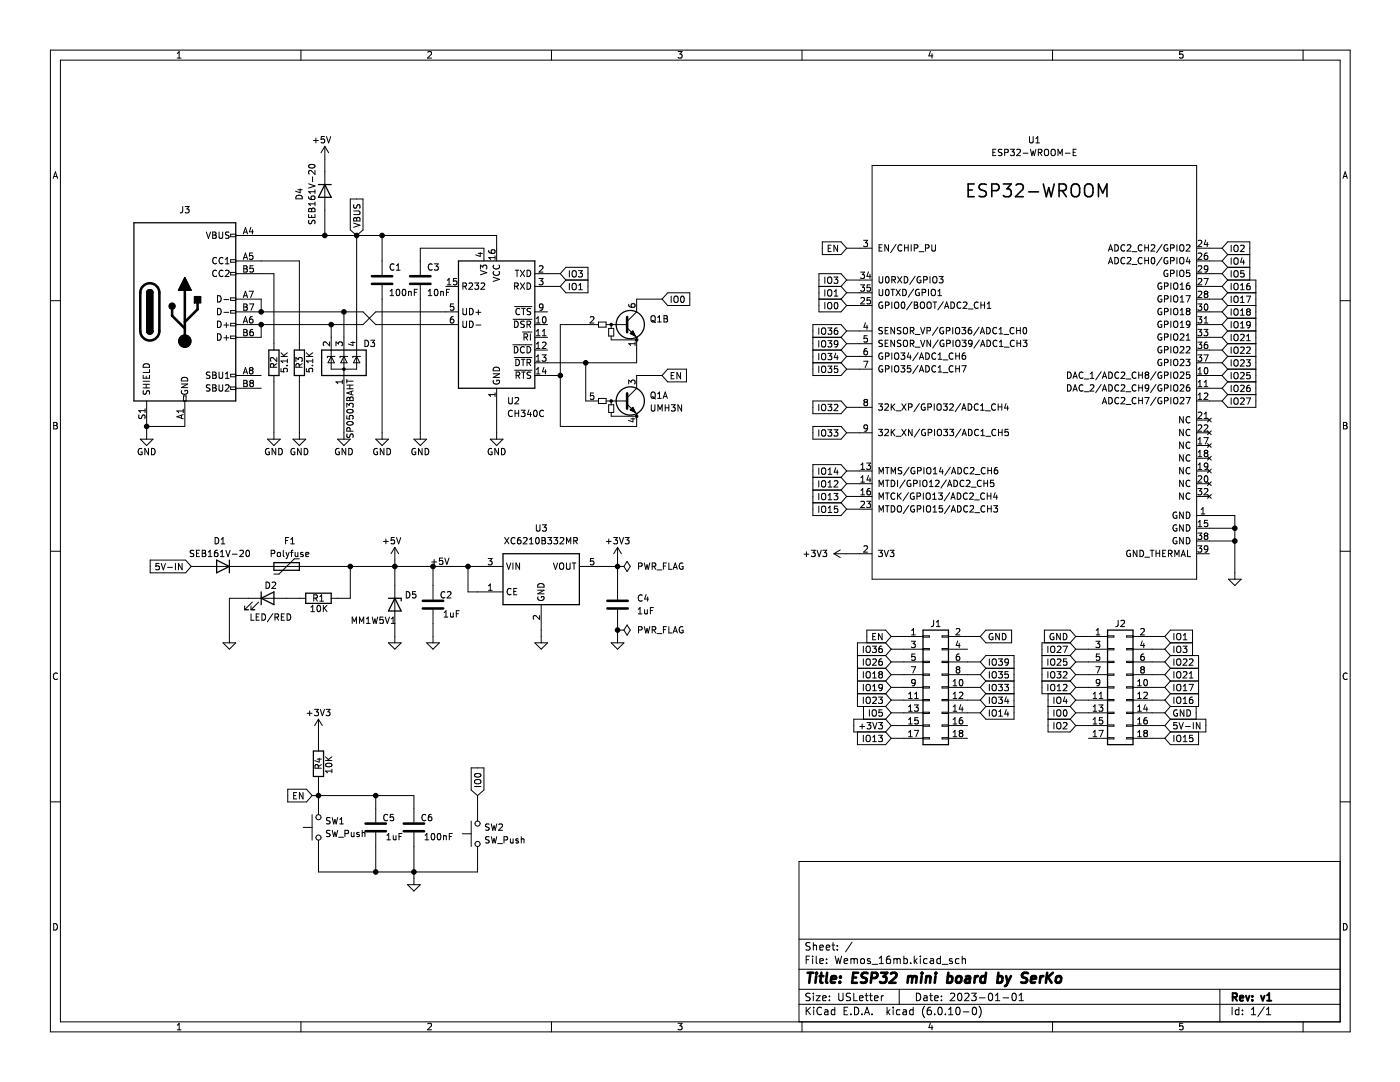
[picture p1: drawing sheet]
<svg xmlns="http://www.w3.org/2000/svg" width="279mm" height="216mm" viewBox="0 0 279 216" stroke-linecap="round" stroke-linejoin="round" font-family="sans-serif">
<path d="M.1 0h279.3v215.9h-279.3z" fill-rule="evenodd" fill="#fff" stroke="#fff" stroke-width=".2"/>
<g fill="none" stroke="#000" stroke-width=".2">
<path d="M10.1 10h259.4v195.9h-259.4zM12.1 12h255.4v191.9h-255.4zM35.4 11.6h.7M35.4 10.7l.4-.4v1.3M60.1 10v2M85.4 10.4l.5-.1 .2 .4-.8 .9h.8M110.1 10v2M135.3 10.3h.8l-.4 .5 .4 .1v.6l-.2 .1-.6-.1M160.1 10v2M185.7 10.2l-.3 1h.8M186 10.7v.9M210.1 10v2"/>
<path d="M236.1 10.3h-.7v.6l.2-.1h.4l.1 .2v.5l-.2 .1-.5-.1M260.1 10v2M10.6 35.6l.5-1.3 .4 1.3M10.7 35.2h.7M59.1 39.2a.68 .68 0 0 1 .8-.2 .68 .68 0 0 1 .4 .7h-1.2zM59.5 37.9h.8M59.9 37.7v.8l-.9-.3M61.6 39.2l.1 .4 .2 .2h.7l.3-.2-.2-.4-.4-.1-.2 .1v.4l.2 .2M61.6 36.7l1.3 .4-1.3 .4M61.7 32.9a.61 .61 0 0 1 .7-.2 .61 .61 0 0 1 .4 .7 .75 .75 0 0 1-1.2-.3zM62.4 35.3v1M62.6 28h.9"/>
<path d="M62.9 34v.8l-.9-.8-.4 .3 .1 .4M62.9 37.9v.7M62.9 38.3h-1.3l.4 .3M63 27.5v1M64.7 27.2h-.6v.6l.2-.1 .4 .1 .1 .2-.1 .4-.1 .1-.5-.1M64.8 29.2v17.8M64.8 29.2l-.7 1.3M64.8 29.2l.8 1.3M65.2 27.2l.4 1.3 .4-1.3M69.9 39.7h2.5v6.2l-1.2 1.1-1.3-1.1zM174 33h64.8v82.6h-64.8zM198.1 30.4h.5"/>
<path d="M198.8 29.8h-.7v1.3h.7M200 29.8h-.5l-.2 .1v.4l.5 .2 .2 .3-.3 .3-.5-.1M200.5 30.4h.6l.1-.5-.7-.1v1.3M201.7 29.8h.7l-.4 .5 .4 .1v.5l-.2 .2-.5-.2M202.9 29.9l.5-.1 .2 .3-.7 1h.7M204.2 30.6h1M205.5 27.2v1.1l.2 .2h.2l.3-.2v-1.1M205.6 29.8l.3 1.3 .3-1 .2 1 .3-1.3M206.7 28.5h.8M206.7 27.6l.4-.4v1.3M207.2 30.4h.6l.1-.5-.7-.1v1.3M207.5 30.4l.4 .7"/>
<path d="M208.5 30l.2-.2a.43 .43 0 0 1 .6 .4v.4a.42 .42 0 0 1-.4 .5 .42 .42 0 0 1-.5-.5zM209.8 30l.3-.2a.43 .43 0 0 1 .5 .4v.4a.42 .42 0 0 1-.4 .5 .42 .42 0 0 1-.4-.5zM211.1 31.1v-1.3l.5 .9 .4-.9v1.3M212.6 30.6h1M214.2 30.4h.4M214.8 29.8h-.6v1.3h.6M268 35.6l.5-1.3 .4 1.3M268.1 35.2h.7M36.5 41.2l-.1 1.1-.4 .2M36.9 41.2h.8l-.4 .5 .4 .1v.6l-.2 .1-.6-.1M41.2 46.3l.4 1.3 .4-1.3M42.4 46.3h.5l.2 .2-.2 .4 .2 .1 .1 .3-.3 .3h-.5z"/>
<path d="M42.4 46.9h.5M43.2 51.5a.6 .6 0 0 0-.8 .4 .6 .6 0 0 0 .6 .7l.2-.1M43.2 54a.6 .6 0 0 0-.8 .5 .6 .6 0 0 0 .6 .7l.2-.1M43.4 59a.64 .64 0 0 1 .7 .6 .64 .64 0 0 1-.7 .7zM43.7 46.3v1l.3 .3 .3-.1 .1-.2v-1M44.5 51.5a.6 .6 0 0 0-.8 .4 .6 .6 0 0 0 .6 .7l.2-.1M44.5 54a.6 .6 0 0 0-.8 .5 .6 .6 0 0 0 .6 .7l.2-.1M44.7 59.8h1M45 54l.5-.1 .2 .4-.8 .9h.8M45 52.6h.7M45 51.7l.3-.3v1.2M45.7 46.4l-.5-.1-.2 .2 .1 .3 .6 .3v.3l-.2 .2-.5-.1"/>
<path d="M46 46.7h1v.5h-1zM46 51.8h1v.5h-1zM46 54.4h1v.5h-1zM46 59.4h1v.5h-1zM47 47h52.1v5.1M47 54.6h7.7v15.3M47 52.1h12.7v17.8M47 59.7h5.1v2.5M48.6 46.7l.4-1.3 .4 1.3M48.6 51.8l.4-1.3 .4 1.3M48.6 59.4l.4-1.3 .4 1.3M48.6 53h.5l.2 .3-.2 .3 .2 .2 .1 .3-.3 .2h-.5z"/>
<path d="M48.6 53.6h.5M48.7 46.3h.6M48.7 51.4h.6M48.7 59h.6M49.7 58.1h.9l-.6 1.3M50.1 45.3l-.3 1h.8M50.4 45.8v.9M50.4 50.5h-.6v.6l.1-.1h.5l.1 .2-.1 .4-.1 .2-.5-.2M50.5 53h-.6v.6l.1-.1 .5 .1 .1 .2-.1 .4-.2 .1-.4-.1M61.6 42.8v.6h1.3v-.6M61.7 43.9l-.1 .5 .1 .2h.4l.2-.5 .3-.2 .3 .3-.1 .5M61.7 41.6h.3l.2 .2 .2-.3 .3 .1 .2 .6h-1.3z"/>
<path d="M62.2 41.8v.4M62.2 43v.4M62.9 40.3v.7M62.9 40.7h-1.3l.4 .3M70.6 42.1h1l.2 .2v.3l-.2 .2h-1M70.6 44.5l1.2 .4-1.2 .5M70.6 40.8v.5l.1 .2h.4l.2-.6 .3-.1 .2 .3v.5M70.7 43.5l.2-.1 .3 .3 .2-.3h.3l.1 .7h-1.2zM71.2 43.7v.4M71.2 47v26.7h-5.1v-8.9M76.3 47v7.9M76.3 56.9v30.7"/>
<path d="M77.8 59h.8M77.8 58.1l.4-.4v1.3M78.6 52.8a.6 .6 0 0 0-.8 .4 .6 .6 0 0 0 .6 .7l.2-.1M79.1 53.9h.7M79.1 53l.4-.4v1.3M79.2 57.8l.2-.1a.68 .68 0 0 1 .4 .7 .68 .68 0 0 1-.4 .6l-.3-.5zM80.4 57.8l.2-.1a.68 .68 0 0 1 .4 .7 .68 .68 0 0 1-.4 .6l-.3-.5zM81.5 58.3l.5-.1 .1 .8M81.5 58.1v.9M82.7 58.3h.4M83.3 57.7h-.6v1.3M83.9 56.9v30.7"/>
<path d="M85.5 58.1l.3-.4v1.3M85.5 59h.7M86.3 52.8a.6 .6 0 0 0-.9 .4 .6 .6 0 0 0 .6 .7l.3-.1M86.7 52.6h.8l-.5 .5 .4 .1v.6l-.2 .1-.5-.1M86.8 57.8l.2-.1a.68 .68 0 0 1 .4 .7 .68 .68 0 0 1-.4 .6l-.3-.5zM87.9 58.3l.5-.1 .1 .8M87.9 58.1v.9M89 57.2h2.5M89.1 58.3h.4M89.3 55.9l.3-.3v1.2M89.3 56.8h.7M89.7 57.7h-.6v1.3"/>
<path d="M91.1 55.6h-.6v.6l.1-.2 .5 .1 .1 .2-.1 .4-.1 .1-.5-.1M92.4 57.1h.6v-.5l-.6-.1v1.2M92.7 57.1l.4 .6M93.6 56.6l.5-.1 .2 .3-.8 .9h.8M94.7 56.5h.8l-.4 .4 .4 .2v.5l-.2 .1-.6-.1M95.4 50.6h.9M95.8 50.4v.8l-.9-.3M95.9 53.7v-.8l.5 .4 .1-.3h.5l.2 .1-.2 .6M95.9 54l1.3 .4-1.3 .4M96 56.6l.5-.1 .2 .3-.7 .9h.7M96.6 52.1v-2.6h-12.7v5.4M97.5 50l.1 .3 .2 .2 .8 .1 .2-.3-.1-.4-.4-.1-.2 .2-.1 .3 .3 .3"/>
<path d="M98.4 55.3l1.3 .4-1.3 .5M98.5 54.2a.6 .6 0 0 0 .5 .8 .6 .6 0 0 0 .7-.6l-.1-.2M98.5 52.9a.6 .6 0 0 0 .5 .8 .6 .6 0 0 0 .7-.6l-.1-.2M98.8 51.4h-1.3l.4 .4M98.8 51v.8M102.7 57.1h.6l.1-.5-.7-.1v1.2M102.8 53.9h.8M103 57.1l.4 .6M103.2 53.9v1.3M103.9 53.9l.8 1.3M103.9 56.5l.8 1.2M104.7 53.9l-.8 1.3"/>
<path d="M104.7 56.5l-.8 1.2M105.2 56.5a.64 .64 0 0 1 .7 .6 .64 .64 0 0 1-.7 .6zM105.2 53.9a.64 .64 0 0 1 .7 .6 .64 .64 0 0 1-.7 .7zM106.7 54.6h5.1M106.7 57.2h5.1M107.6 55.6h.8l-.5 .4 .4 .2v.5l-.2 .1-.5-.1M107.6 53.1l.5-.1 .3 .4-.8 .9h.8M111.8 54.6l1.1-1.3h4.4v5.1h-4.4l-1.1-1.2M111.8 54.6l1.1 1.3M112.9 55.9h4.4M112.9 55.9l-1.1 1.3M113.6 54v1.3"/>
<path d="M113.6 56.5v1.3M114.2 56.7l.3-.2a.43 .43 0 0 1 .5 .5v.4a.42 .42 0 0 1-.4 .4 .42 .42 0 0 1-.4-.4zM114.2 54.2l.3-.2a.43 .43 0 0 1 .5 .4v.5a.42 .42 0 0 1-.4 .4 .42 .42 0 0 1-.4-.4zM115.4 54h.8l-.4 .5 .4 .1v.6l-.2 .1-.6-.1M115.5 57.8h.7M115.5 56.9l.4-.4v1.3M132.1 59.7h-5v2.5l-1.9 1.9M133.2 58.4h4.5v2.6h-4.5l-1.1-1.3zM133.9 59.1v1.3M134.6 59.3l.2-.2a.43 .43 0 0 1 .5 .4v.4a.42 .42 0 0 1-.4 .5 .42 .42 0 0 1-.4-.5zM135.9 59.2l.2-.1a.68 .68 0 0 1 .5 .6 .68 .68 0 0 1-.5 .7l-.3-.5zM163.4 57.1h4.5"/>
<path d="M163.4 59.7h4.5M164.1 48.3h3.8l1.1 1.2-1.1 1.3h-3.8zM164.6 55.3v1.2M164.6 57.8v1.3M165.2 55.5l.3-.2a.43 .43 0 0 1 .5 .4v.4a.42 .42 0 0 1-.4 .5 .42 .42 0 0 1-.4-.5zM165.2 58l.3-.2a.43 .43 0 0 1 .5 .4v.5a.42 .42 0 0 1-.4 .4 .42 .42 0 0 1-.4-.4zM165.3 49.5h.4M165.9 48.9h-.6v1.3h.6M166.4 55.3h.8l-.4 .5 .4 .1v.5l-.2 .1-.6-.1M166.5 59.1h.7M166.5 58.2l.4-.4v1.3M167.2 48.9v1.3l-.8-1.3v1.3"/>
<path d="M167.9 59.7l1.1 1.3M167.9 57.1l1.1 1.3M169 55.9l-1.1-1.3h-4.5v7.6h4.5l1.1-1.2M169 49.5h5M169 58.4h5M169 55.9h5M169 58.4l-1.1 1.3M169 55.9l-1.1 1.3M171.7 54.3h.8l-.4 .5 .4 .1v.5l-.2 .2-.6-.2M171.7 56.8h.8l-.4 .5 .4 .1v.6l-.2 .1-.6-.1M171.8 59.5l.5-.1 .2 .3-.8 .9h.8M172.4 47.9h.7l-.4 .5 .4 .2v.5l-.2 .1-.5-.1"/>
<path d="M173.3 54.2l-.3 .9h.8M173.6 54.7v.9M173.7 56.8h-.6l-.1 .6 .2-.1 .4 .1 .1 .2v.4l-.2 .1-.5-.1M173.7 59.4h-.6l-.1 .6 .2-.1h.4l.1 .2v.4l-.2 .1-.5-.1M175.4 55.2v1l.3 .3 .3-.1 .2-.2v-1M175.4 57.7v1.1l.3 .2 .3-.1 .2-.1v-1.1M175.4 49.4h.5M176 48.8h-.6v1.3h.6M176.8 57.8l.2-.1a.68 .68 0 0 1 .5 .7 .68 .68 0 0 1-.5 .6l-.3-.5zM176.8 55.3l.2-.1a.68 .68 0 0 1 .5 .6 .68 .68 0 0 1-.5 .7l-.3-.5zM177.3 48.8v1.3l-.7-1.3v1.3M177.8 57.7h.7"/>
<path d="M178 55.8h.6v-.5l-.6-.1v1.3M178.2 57.7v1.3M178.3 55.8l.4 .7M178.8 48.8l-1.1 1.6M178.8 57.7l.9 1.3M179.1 55.2l.9 1.3M179.7 57.7l-.9 1.3M180 49a.6 .6 0 0 0-.9 .4 .6 .6 0 0 0 .6 .7l.3-.1M180 55.2l-.9 1.3M180.2 57.7a.64 .64 0 0 1 .7 .7 .64 .64 0 0 1-.7 .6zM180.5 55.2a.64 .64 0 0 1 .7 .6 .64 .64 0 0 1-.7 .7zM180.5 49.4h.7"/>
<path d="M180.5 48.8v1.3M181.2 48.8v1.3M181.9 48.8v1.3M182.3 57.7l-1.1 1.6M182.5 49.5l.6-.1v-.4l-.6-.2v1.3M182.6 55.1l-1.1 1.7M183.4 57.8a.59 .59 0 0 0-.7 .6 .59 .59 0 0 0 .7 .5l.1-.4h-.3M183.4 50.2h1M183.7 55.2a.59 .59 0 0 0-.7 .6 .59 .59 0 0 0 .7 .6l.1-.5h-.3M184 58.4l.6-.1 .1-.5-.7-.1v1.3M184.3 55.8h.6l.1-.5-.7-.1v1.3M184.7 49.5l.6-.1 .1-.4-.7-.2v1.3"/>
<path d="M185.3 57.7v1.3M185.6 55.2v1.3M185.9 57.9l.2-.2a.43 .43 0 0 1 .6 .4v.5a.42 .42 0 0 1-.4 .4 .42 .42 0 0 1-.5-.4zM186 48.8v1.1l.2 .2 .4-.1 .1-.1v-1.1M186.2 55.4l.2-.2a.43 .43 0 0 1 .6 .4v.4a.42 .42 0 0 1-.4 .5 .42 .42 0 0 1-.5-.5zM187.2 59h.7M187.2 58.1l.3-.4v1.3M187.4 55.2h.8l-.4 .5 .3 .1v.5l-.1 .2-.6-.2M221.2 50.1l.4-1.3 .5 1.3M221.2 52.6l.4-1.2 .5 1.2M221.3 52.3h.6M221.3 49.7h.6"/>
<path d="M222.5 51.4a.64 .64 0 0 1 .7 .6 .64 .64 0 0 1-.7 .6zM222.5 48.8a.64 .64 0 0 1 .7 .7 .64 .64 0 0 1-.7 .6zM224.5 51.5a.6 .6 0 0 0-.9 .4 .6 .6 0 0 0 .6 .7l.3-.1M224.5 49a.6 .6 0 0 0-.9 .4 .6 .6 0 0 0 .6 .7l.3-.1M225 51.5l.4-.1 .3 .3-.8 .9h.8M225 49l.4-.2 .3 .4-.8 .9h.8M225.9 50.2h1M225.9 52.8h1M227.9 51.5a.6 .6 0 0 0-.8 .4 .6 .6 0 0 0 .6 .7l.2-.1M227.9 49a.6 .6 0 0 0-.8 .4 .6 .6 0 0 0 .6 .7l.2-.1M228.5 48.8v1.3M228.5 51.4v1.2"/>
<path d="M228.5 49.4h.7M228.5 52h.7M229.2 48.8v1.3M229.2 51.4v1.2M229.7 49l.5-.2 .3 .4-.8 .9h.8M229.9 51.5l.1-.1a.68 .68 0 0 1 .5 .6 .68 .68 0 0 1-.5 .6l-.3-.4zM231.8 56.5a.59 .59 0 0 0-.7 .6 .59 .59 0 0 0 .7 .6l.1-.5h-.3M231.8 59.1a.59 .59 0 0 0-.7 .5 .59 .59 0 0 0 .7 .6l.1-.5h-.3M231.9 48.8l-1.1 1.6M231.9 51.3l-1.1 1.6M232.4 57.1h.6l.1-.5-.7-.1v1.2M232.4 59.7l.6-.1 .1-.5-.7-.1v1.3"/>
<path d="M233 54a.59 .59 0 0 0-.7 .5 .59 .59 0 0 0 .7 .6l.1-.5h-.3M233 51.4a.59 .59 0 0 0-.7 .6 .59 .59 0 0 0 .7 .6l.1-.5h-.3M233 48.9a.59 .59 0 0 0-.7 .6 .59 .59 0 0 0 .7 .5l.1-.4h-.3M233.6 52h.6l.1-.5-.7-.1v1.2M233.6 54.6l.6-.1 .1-.5-.7-.1v1.3M233.6 49.5l.6-.1 .1-.4-.7-.2v1.3M233.7 56.5v1.2M233.7 59v1.3M234.3 56.6l.2-.1a.43 .43 0 0 1 .6 .4v.4a.42 .42 0 0 1-.5 .4 .42 .42 0 0 1-.4-.4zM234.3 59.2l.2-.2a.43 .43 0 0 1 .6 .4v.4a.42 .42 0 0 1-.5 .5 .42 .42 0 0 1-.4-.5zM234.9 48.8v1.3M234.9 51.4v1.2"/>
<path d="M234.9 53.9v1.3M235.5 54.1l.2-.2a.43 .43 0 0 1 .6 .4v.5a.42 .42 0 0 1-.5 .4 .42 .42 0 0 1-.4-.4zM235.5 49l.2-.2a.43 .43 0 0 1 .6 .5v.4a.42 .42 0 0 1-.5 .4 .42 .42 0 0 1-.4-.4zM235.5 51.6l.2-.2a.43 .43 0 0 1 .6 .4v.4a.42 .42 0 0 1-.5 .5 .42 .42 0 0 1-.4-.5zM235.5 57.7h.8M235.5 56.8l.4-.3v1.2M235.5 59.4l.4-.4v1.3M236.7 59h.8l-.5 1.3M236.8 49l.4-.2 .3 .4-.8 .9h.8M237.1 51.3l-.3 .9h.7M237.4 51.8v.8M237.4 56.5h-.4l-.2 .3v.7l.2 .2 .4-.1 .1-.4-.1-.2-.4-.1-.2 .3"/>
<path d="M237.4 53.9h-.6v.6l.1-.1 .5 .1 .1 .1-.1 .5-.2 .1-.4-.1M238.8 54.6h5.1M238.8 52.1h5.1M238.8 57.2h5.1M238.8 49.5h5.1M238.8 59.7h5.1M239.1 50.6l.5-.1 .2 .3-.7 1h.7M239.1 58.2l.5-.1 .2 .4-.7 .9h.7M239.1 53.1l.5-.1 .2 .4-.7 .9h.7M239.1 55.7l.5-.1 .2 .3-.7 .9h.7M239.1 48.1l.5-.2 .2 .4-.7 .9h.7M240.3 55.6h.8l-.5 1.2"/>
<path d="M240.6 58.6l-.3-.2 .3-.3h.2l.3 .2-.3 .3M240.6 58.6l-.3 .3 .1 .4 .2 .1h.2l.3-.3-.1-.3-.2-.2M240.6 58.6h.2M240.6 47.9l-.3 .9h.8M240.9 50.5h-.3l-.2 .3-.1 .7 .3 .3 .4-.2 .1-.4-.2-.2h-.3l-.3 .2M240.9 48.4v.8M241.1 53.6l-.3 .2h-.4l-.1-.2 .1-.5 .4-.1 .3 .3-.1 .7-.2 .2-.4 .1M243.9 57.2l1.1 1.2M243.9 59.7l1.1 1.3M243.9 54.6l1.1 1.3M243.9 49.5l1.1-1.2h4.4v7.6M243.9 52.1l1.1 1.2"/>
<path d="M243.9 49.5l1.1 1.3M245 55.9h5.6v25.4h-5.6l-1.1-1.3M245 58.4h5.6M245 53.3h4.4M245 55.9l-1.1 1.3M245 58.4l-1.1 1.3M245 53.3l-1.1 1.3M245 50.8h4.4M245 50.8l-1.1 1.3M245.7 48.9v1.3M245.7 51.5v1.2M245.7 54v1.3"/>
<path d="M245.7 56.5v1.3M245.7 59.1v1.3M246.3 56.7l.3-.2a.43 .43 0 0 1 .5 .5v.4a.42 .42 0 0 1-.4 .4 .42 .42 0 0 1-.4-.4zM246.3 54.2l.3-.2a.43 .43 0 0 1 .5 .4v.5a.42 .42 0 0 1-.4 .4 .42 .42 0 0 1-.4-.4zM246.3 49.1l.3-.2a.43 .43 0 0 1 .5 .4v.5a.42 .42 0 0 1-.4 .4 .42 .42 0 0 1-.4-.4zM246.3 51.6l.3-.1a.43 .43 0 0 1 .5 .4v.4a.42 .42 0 0 1-.4 .5 .42 .42 0 0 1-.4-.5zM246.3 59.3l.3-.2a.43 .43 0 0 1 .5 .4v.4a.42 .42 0 0 1-.4 .5 .42 .42 0 0 1-.4-.5zM247.6 56.9l.3-.4v1.3M247.6 59.4l.3-.3v1.3M247.6 57.8h.7M247.6 49l.5-.1 .2 .4-.8 .9h.8M247.9 51.4l-.3 .9h.8"/>
<path d="M248.2 51.9v.8M248.2 54h-.6v.6l.2-.1h.4l.1 .2-.1 .5-.1 .1-.5-.1M248.7 59.1h.9l-.6 1.3M249.4 56.5l-.4 .1-.1 .2-.1 .8 .2 .2 .5-.1v-.4l-.1-.2-.4-.1-.2 .3M10.1 60h2M28.6 74.9v.6h1.2v-.6M28.6 77.4h1.2M28.6 76.7h1.2M28.6 76.1h1.2M28.6 78v.4l.1 .2h.4l.2-.5 .3-.1 .2 .2v.5M28.8 72.7a.66 .66 0 0 1 .7-.1 .66 .66 0 0 1 .3 .7h-1.2zM29.2 75v.5"/>
<path d="M29.2 76.7v.7M29.8 73.7v.6h-1.2M36.2 76.6h1.3l-1.3 .7h1.3M36.3 78a.59 .59 0 0 0 .5 .7 .59 .59 0 0 0 .6-.7l-.5-.1v.2M36.4 75.4a.66 .66 0 0 1 .7-.1 .66 .66 0 0 1 .4 .7h-1.3zM36.6 79h.5v1h-.5zM41.9 74.3l-.5-.1-.2 .3 .1 .3 .5 .2v.4l-.1 .1-.5-.1M41.9 76.8h-.5l-.2 .2 .1 .3 .5 .3v.3l-.1 .1h-.5M42.4 76.8h.5l.2 .2-.2 .4 .2 .1 .1 .3-.3 .2h-.5zM42.4 74.2h.5l.2 .3-.2 .3 .2 .2 .1 .3-.3 .2h-.5zM42.4 74.8h.5M42.4 77.4h.5"/>
<path d="M43.4 61.5a.64 .64 0 0 1 .7 .7 .64 .64 0 0 1-.7 .6zM43.4 64.1a.64 .64 0 0 1 .7 .6 .64 .64 0 0 1-.7 .6zM43.4 66.6a.64 .64 0 0 1 .7 .6 .64 .64 0 0 1-.7 .7zM43.7 74.2v1.1l.3 .2 .3-.1 .1-.1v-1.1M43.7 76.8v1l.3 .2h.2l.2-.2v-1M44.7 64.9h1M44.7 67.4h1M44.7 62.3h1M45 76.9l.5-.1 .2 .3-.8 .9h.8M45 74.6l.3-.4v1.3M45 75.5h.7M45.2 64.4v.9"/>
<path d="M45.2 66.9v1M46 62h1v.5h-1zM46 64.5h1v.5h-1zM46 67.1h1v.5h-1zM46 74.7h1v.5h-1zM46 77.2h1v.5h-1zM47 62.2h25.4l2.6 2.6h16.5M47 74.9h5.1M47 77.5h5.1M48.6 64.5l.4-1.3 .4 1.3M48.6 74.6l.4-1.3 .4 1.3M48.6 60.6h.5l.2 .3-.2 .4 .2 .1 .1 .3-.3 .2h-.5z"/>
<path d="M48.6 65.7h.5l.2 .3-.2 .3 .2 .2 .1 .3-.3 .2h-.5zM48.6 75.9h.5l.2 .2-.2 .4 .2 .1 .1 .3-.3 .3h-.5zM48.6 66.3h.5M48.6 61.3h.5M48.6 76.5h.5M48.7 64.1h.6M48.7 74.3h.6M49.8 60.6h.8l-.5 1.3M50 73.9l-.2-.3 .2-.3h.3l.2 .3-.2 .3M50 73.9l-.2 .2v.3l.2 .2h.3l.2-.2-.1-.4-.1-.1M50 73.9h.3M50.1 76.4l-.2 .3v.2l.2 .3h.2l.3-.3v-.2l-.3-.3"/>
<path d="M50.1 76.4l-.2-.2 .2-.3h.2l.3 .2-.3 .3M50.1 76.4h.2M50.4 63.2h-.4l-.2 .3v.7l.2 .3 .4-.2 .1-.4-.1-.2h-.4l-.2 .2M50.5 65.7l-.4 .1-.2 .2v.8l.2 .2 .4-.1 .1-.4-.1-.2-.4-.1-.2 .3M52.1 64.8v2.5h-5.1M54.6 73.3v-.6l-.5-.1-.1 .7h1.2M54.7 74.9v12.7M55.2 71.3v.8l-.9-.8-.3 .3 .1 .5M55.2 72.6l-.6 .4M56.1 73.5v.6l.6 .1-.1-.2v-.4l.2-.1h.4l.2 .2-.2 .5M56.1 71.1h1.3M56.1 70.4l.7 .7"/>
<path d="M57.2 72.9h.2M57.4 72h-1.3l.3 .4M57.4 71.7v.7M57.4 70.4l-.8 .5M59.1 72.1v-.8l.4 .5 .2-.4h.5l.1 .2-.1 .5M59.7 73.3v-.6l-.5-.1-.1 .7h1.2M59.7 74.9v12.7M60.3 72.6l-.6 .4M61.1 73.5v.6l.6 .1-.1-.2 .1-.4 .2-.1h.4l.1 .2-.1 .5M61.1 71.1h1.3M61.1 70.4l.8 .7M62.3 72.9h.1"/>
<path d="M62.4 71.7v.7M62.4 72h-1.3l.4 .4M62.4 70.4l-.7 .5M65.8 68.2v.8l-.9-.8-.4 .3 .1 .4M66.1 71.1l.6 1.3h-1.2zM66.9 71.1h-1.6v.3M67.1 69v-.8l.4 .4 .2-.3h.5l.1 .2-.1 .5M68.3 76.2h-1.2l.3 .4M68.3 75.8v.8M68.6 62.2v25.4M68.6 71.1l.7 1.3h-1.3zM69.2 76.1h1.3"/>
<path d="M69.2 75.7v.7M69.2 77.6h1.3M69.2 76.8h1.3M69.3 79.3h.3l.2 .2 .3-.3 .3 .1 .1 .6h-1.3zM69.4 71.1h-1.5v.3M69.8 76.8v.8M69.8 79.5v.4M70 68.3h.9M70.1 78.1v.6M70.4 68.2v.7l-.9-.3M70.5 78l-1.3 .4 1.3 .4M71.2 71.1l.6 1.3h-1.3z"/>
<path d="M71.9 71.1h-1.5v.3M72.8 67.9a.64 .64 0 0 1 .8 .6 .64 .64 0 0 1-.8 .7zM74 67.9h.8l-.5 .5 .4 .1v.5l-.2 .2-.5-.2M90.5 63.2h-.4l-.2 .3v.7l.2 .3 .4-.2 .1-.4-.1-.2h-.4l-.2 .2M90.5 60.6h-.6v.7l.1-.2 .5 .1 .1 .2-.1 .4-.2 .1-.4-.1M91.5 62.2h-16.5l-2.6 2.6h-25.4M92.4 64.1v1l.2 .2h.4l.1-.2v-1M92.4 61.5v1.1l.2 .2h.3l.2-.2v-1.1M93.7 64.1a.64 .64 0 0 1 .7 .6 .64 .64 0 0 1-.7 .6zM93.7 61.5a.64 .64 0 0 1 .7 .7 .64 .64 0 0 1-.7 .6zM95 64.9h1M95 62.3h1"/>
<path d="M95.5 61.8v1M98.4 74.6h1.3l-1.3 .7h1.3M98.5 75.9a.59 .59 0 0 0 .6 .8 .59 .59 0 0 0 .5-.8h-.5v.2M98.6 73.4a.66 .66 0 0 1 .8-.1 .66 .66 0 0 1 .3 .7h-1.3zM98.8 78.7h-1.3l.4 .4M98.8 78.4v.7M99.1 77.5v10.1M101.5 79.3v1l.3 .3h.2l.2-.3v-1M102.3 68.8h3.9M102.4 63.7h3.8M102.6 71.3h3.6M102.6 69.2a.64 .64 0 0 1 .8 .6 .64 .64 0 0 1-.8 .6z"/>
<path d="M102.7 64.1a.64 .64 0 0 1 .7 .6 .64 .64 0 0 1-.7 .6zM102.7 73.9h3.5M102.7 61.2h3.5M102.8 79.4l.5-.1 .2 .4-.8 .9h.8M102.9 71.7a.64 .64 0 0 1 .8 .6 .64 .64 0 0 1-.8 .7zM103 74.9l.6-.1 .1-.4-.7-.2v1.3M103.3 74.9l.4 .6M103.7 61.7a.6 .6 0 0 0-.8 .4 .6 .6 0 0 0 .6 .7l.2-.1M104 71.7h.8M104.1 74.2h.7M104.1 61.5h.7M104.3 66.3h1.9"/>
<path d="M104.4 71.7v1.3M104.5 61.5v1.3M104.5 74.2v1.3M104.6 67.3l.6-.1v-.5l-.6-.1v1.3M104.6 64.1h-.4l-.3 .2 .1 .3 .6 .3v.3l-.2 .1h-.5M104.6 69.3a.6 .6 0 0 0-.8 .4 .6 .6 0 0 0 .6 .7l.2-.1M104.9 67.3l.4 .6M105.2 64.7h.6v-.5l-.6-.1v1.2M105.2 69.2a.64 .64 0 0 1 .7 .6 .64 .64 0 0 1-.7 .6zM105.2 72.4l.6-.1v-.5l-.6-.1v1.3M105.5 64.7l.4 .6M105.5 72.4l.4 .6"/>
<path d="M105.8 66.6v1.3M105.9 74.3l-.5-.1-.2 .3 .1 .3 .5 .2v.4l-.1 .1-.5-.1M105.9 61.6l-.5-.1-.2 .3 .1 .3 .5 .2v.4l-.1 .1-.5-.1M106.7 62.2h2.6M106.7 64.8h2.6M106.7 74.9h5.1M106.7 67.3h2.6M106.7 69.9h2.6M107 64.5h.8M107 74.6h.8M107 67h.8M107 63.5l.4-.3v1.3"/>
<path d="M107 66.1l.4-.4v1.3M107 68.6l.4-.3v1.2M107 71.2l.4-.4v1.3M107 73.7l.4-.4v1.3M107 69.5h.8M107 72.1h.8M108.2 70.8h.8l-.4 .5 .3 .1v.6l-.2 .1-.5-.1M108.2 67h.8M108.2 68.4l.5-.1 .3 .3-.8 .9h.8M108.2 66.1l.4-.4v1.3M108.4 61.2l-.3 .2h-.3l-.2-.2 .1-.4 .4-.2 .3 .3-.1 .7-.2 .3h-.3M108.4 63.3l.2-.1a.68 .68 0 0 1 .4 .6 .68 .68 0 0 1-.4 .7l-.4-.5z"/>
<path d="M108.6 73.3l-.4 .9h.8M108.9 73.8v.8M116.9 72.4v7.6h2.5M117.8 63.3l.5-.1 .2 .3-.8 1h.8M118.5 78.4h-.6l-.1 .6 .2-.1 .4 .1 .1 .2v.4l-.2 .1-.5-.1M119.4 64.8h-7.6v20.3h15.3v-2.5M119.4 64.3h1.6v1h-1.6zM119.4 79.5h1.6v1h-1.6zM121 64.8h4M121.5 65.5h1v1.6h-1zM122 64.8v.7M122 67.1v.7h5.1"/>
<path d="M125.2 65.4l1.9 1.9M125.5 76.6v-.8l.5 .5 .1-.4h.5l.1 .2-.1 .5M125.5 60.7v.4l.3 .2h.7l.2-.2-.1-.4-.4-.1-.2 .1v.4l.2 .2M125.8 66.5h.1M126.3 66l.5 1.1-1-.6zM126.7 68.6h-1.2l.3 .3M126.7 68.2v.7M127.1 67.3h.1M127.1 67.3v5.1h-20.4M130 63.2l.2-.2a.43 .43 0 0 1 .6 .4v.4a.42 .42 0 0 1-.5 .5 .42 .42 0 0 1-.4-.5zM130 78.4l.2-.2a.43 .43 0 0 1 .6 .4v.5a.42 .42 0 0 1-.5 .4 .42 .42 0 0 1-.4-.4zM130.2 63.9l.6 .5"/>
<path d="M130.2 79.2l.6 .4M131.2 64.3h.8M131.2 63.3l.4-.3v1.3M131.2 78.6l.4-.4v1.3M131.2 79.5h.8M132.1 74.9h-5v2.6l-1.9 1.9M132.3 79.5l.5-1.3 .4 1.3M132.5 79.1h.6M132.5 63h.4l.3 .2-.3 .4 .3 .1v.3l-.2 .3h-.5zM132.5 63.6h.4M133.2 73.7h3.8v2.5h-3.8l-1.1-1.3zM133.9 74.9h.5"/>
<path d="M134.6 74.3h-.7v1.3h.7M135.8 74.3v1.3l-.7-1.3v1.3M162.2 72.4h5.7M162.2 67.3h5.7M162.2 69.8h5.7M163.4 65.4v1.3M163.4 68v1.2M163.4 70.5v1.3M163.4 73.1v1.2M164 65.6l.3-.2a.43 .43 0 0 1 .5 .5v.4a.42 .42 0 0 1-.4 .4 .42 .42 0 0 1-.4-.4zM164 68.2l.3-.2a.43 .43 0 0 1 .5 .4v.4a.42 .42 0 0 1-.4 .5 .42 .42 0 0 1-.4-.5zM164 70.7l.3-.2a.43 .43 0 0 1 .5 .4v.5a.42 .42 0 0 1-.4 .4 .42 .42 0 0 1-.4-.4z"/>
<path d="M164 73.2l.3-.1a.43 .43 0 0 1 .5 .4v.4a.42 .42 0 0 1-.4 .4 .42 .42 0 0 1-.4-.4zM164.6 60.4v1.2M165.2 65.4h.8l-.4 .5 .3 .1v.6l-.1 .1-.6-.1M165.2 68h.8l-.4 .5 .3 .1v.5l-.1 .1-.6-.1M165.2 70.5h.8l-.4 .5 .3 .1v.6l-.1 .1-.6-.1M165.2 60.5l.3-.1a.43 .43 0 0 1 .5 .4v.4a.42 .42 0 0 1-.4 .4 .42 .42 0 0 1-.4-.4zM165.2 73.1h.8l-.4 .4 .3 .2v.5l-.1 .1-.6-.1M166.6 60.5l.2-.1a.68 .68 0 0 1 .4 .6 .68 .68 0 0 1-.4 .6l-.3-.5zM166.8 70.5l-.3 .9h.8M167.1 70.9v.9M167.1 65.4l-.4 .1-.1 .2-.1 .8 .2 .2 .5-.1v-.4l-.1-.2-.4-.1-.2 .3M167.2 73.1h-.6l-.1 .6 .2-.2 .4 .1 .1 .2v.4l-.2 .1-.5-.1"/>
<path d="M167.2 68.5l-.2 .3-.4-.1-.1-.2 .1-.4 .4-.1 .2 .2v.7l-.2 .3h-.4M167.9 67.3l1.1 1.3M167.9 72.4l1.1 1.3M167.9 69.8l1.1 1.3M169 66l-1.1-1.2h-5.7v10.1h5.7l1.1-1.2M169 73.7h5M169 66h5M169 71.1h5M169 68.6h5M169 61h5M169 68.6l-1.1 1.3M169 71.1l-1.1 1.3"/>
<path d="M169 66l-1.1 1.3M172.4 72.1h.8l-.5 1.2M172.7 64.4l-.3 .9h.8M173 69.5l-.3 .1-.2 .2-.1 .8 .3 .2 .4-.1v-.4l-.1-.2-.3-.1-.3 .3M173 64.9v.8M173.1 67h-.6l-.1 .6 .2-.1h.4l.1 .2v.4l-.2 .2-.5-.2M176.1 60.3a.59 .59 0 0 0-.7 .6 .59 .59 0 0 0 .7 .6l.1-.5h-.3M176.1 65.4l-.5-.1-.2 .2v.3l.6 .3 .1 .3-.2 .2h-.5M176.1 67.9h-.5l-.2 .1v.4l.6 .2 .1 .3-.2 .3-.5-.1M176.1 70.5a.59 .59 0 0 0-.7 .6 .59 .59 0 0 0 .7 .5l.1-.4h-.3M176.1 73a.59 .59 0 0 0-.7 .6 .59 .59 0 0 0 .7 .6l.1-.5h-.3M176.7 65.9h.4"/>
<path d="M176.7 68.5h.4M176.7 73.6h.6l.1-.5-.7-.1v1.2M176.7 71.1l.6-.1 .1-.5-.7-.1v1.3M176.7 60.9h.6l.1-.5-.7-.1v1.2M177.3 65.3h-.6v1.3h.6M177.3 67.9h-.6v1.3h.6M178 60.3v1.2M178 70.4v1.3M178 73v1.2M178.5 65.3v1.3l-.7-1.3v1.3M178.5 67.9v1.3l-.7-1.3v1.3M178.6 70.6l.2-.2a.43 .43 0 0 1 .6 .4v.5a.42 .42 0 0 1-.5 .4 .42 .42 0 0 1-.4-.4z"/>
<path d="M178.6 73.1l.2-.1a.43 .43 0 0 1 .6 .4v.4a.42 .42 0 0 1-.5 .5 .42 .42 0 0 1-.4-.5zM178.6 60.4l.2-.1a.43 .43 0 0 1 .6 .4v.4a.42 .42 0 0 1-.5 .5 .42 .42 0 0 1-.4-.5zM179.8 70.4h.8l-.4 .5 .3 .1v.6l-.2 .1-.5-.1M179.8 73h.8l-.4 .4 .3 .2v.5l-.2 .1-.5-.1M179.8 65.4l-.5-.1-.2 .2v.3l.6 .3 .1 .3-.2 .2h-.5M179.8 67.9h-.5l-.2 .1v.4l.6 .2 .1 .3-.2 .3-.5-.1M180 60.4l.2-.1a.68 .68 0 0 1 .4 .6 .68 .68 0 0 1-.4 .6l-.3-.4zM180.3 65.5l.3-.2a.43 .43 0 0 1 .5 .5v.4a.42 .42 0 0 1-.4 .4 .42 .42 0 0 1-.4-.4zM180.3 68.1l.3-.2a.43 .43 0 0 1 .5 .4v.4a.42 .42 0 0 1-.4 .5 .42 .42 0 0 1-.4-.5zM181.4 70.4l-.3 .9h.8M181.7 68.5h.6v-.5l-.6-.1v1.3M181.7 66l.6-.1v-.4l-.6-.2v1.3"/>
<path d="M181.7 70.8v.9M181.7 73h-.6v.6l.1-.2 .5 .1 .1 .2-.1 .4-.2 .1-.4-.1M182 66l.4 .6M182 68.5l.4 .7M182 60.2l-1.1 1.6M182.5 60.3h.4l.2 .2-.2 .4 .2 .1 .1 .3-.3 .2h-.4zM182.5 60.9h.4M182.6 69.3h1M182.6 66.7h1M183.2 70.4l-1 1.6M183.2 72.9l-1 1.6M183.5 71.7l.4-1.3 .4 1.3"/>
<path d="M183.5 74.2l.4-1.2 .4 1.2M183.6 71.3h.6M183.6 73.9h.6M183.7 65.3l.4 1.3 .5-1.3M183.7 67.9l.4 1.3 .5-1.3M183.8 60.3h.2a.43 .43 0 0 1 .5 .4v.4a.42 .42 0 0 1-.4 .5 .42 .42 0 0 1-.4-.5zM184.8 73a.64 .64 0 0 1 .7 .6 .64 .64 0 0 1-.7 .6zM184.8 70.4a.64 .64 0 0 1 .7 .7 .64 .64 0 0 1-.7 .6zM185 66l.6-.1 .1-.4-.7-.2v1.3M185.1 60.4l.2-.1a.43 .43 0 0 1 .5 .4v.4a.42 .42 0 0 1-.4 .5 .42 .42 0 0 1-.4-.5zM185.7 67.9v1.3l-.7-1.3v1.3M186.2 60.3h.7"/>
<path d="M186.6 60.3v1.2M186.8 73.1a.6 .6 0 0 0-.9 .4 .6 .6 0 0 0 .6 .7l.3-.1M186.8 70.5a.6 .6 0 0 0-.9 .5 .6 .6 0 0 0 .6 .7l.3-.1M187.2 65.3l-1.1 1.6M187.2 74.2h.8M187.2 71.7h.8M187.2 67.8l-1.1 1.7M187.2 70.8l.4-.4v1.3M187.2 73.3l.4-.3v1.2M188.2 71.8h1M188.2 74.4h1M188.3 65.4a.59 .59 0 0 0-.8 .6 .59 .59 0 0 0 .8 .6v-.5h-.2"/>
<path d="M188.3 60.2l-1.1 1.6M188.3 67.9a.59 .59 0 0 0-.7 .6 .59 .59 0 0 0 .7 .6l.1-.5h-.3M188.5 61.5l.4-1.2 .5 1.2M188.6 61.2h.6M188.9 66l.6-.1v-.4l-.6-.2v1.3M188.9 68.5h.6l.1-.5-.7-.1v1.3M189.8 60.3a.64 .64 0 0 1 .7 .6 .64 .64 0 0 1-.7 .6zM190.1 65.3v1.3M190.2 73.1a.6 .6 0 0 0-.8 .4 .6 .6 0 0 0 .6 .7l.2-.1M190.2 70.5a.6 .6 0 0 0-.8 .5 .6 .6 0 0 0 .6 .7l.2-.1M190.2 67.9v1.3M190.7 70.4v1.3"/>
<path d="M190.7 73v1.2M190.7 65.5l.3-.2a.43 .43 0 0 1 .5 .5v.4a.42 .42 0 0 1-.4 .4 .42 .42 0 0 1-.4-.4zM190.7 71h.8M190.7 73.6h.8M190.8 68.1l.2-.2a.43 .43 0 0 1 .6 .4v.4a.42 .42 0 0 1-.4 .5 .42 .42 0 0 1-.5-.5zM191.5 70.4v1.3M191.5 73v1.2M191.8 60.4a.6 .6 0 0 0-.9 .4 .6 .6 0 0 0 .6 .7l.3-.1M192 73h.8l-.5 1.2M192 65.3h.7l-.4 .5 .4 .1v.6l-.2 .1-.5-.1M192 67.9h.8l-.4 .5 .3 .1v.5l-.1 .2-.6-.2M192.3 60.4l.4-.1 .3 .3-.8 .9h.8"/>
<path d="M192.6 70.4l-.3 .1-.2 .2-.1 .8 .3 .2 .4-.1v-.4l-.1-.2-.3-.1-.3 .3M193.2 61.7h1M193.8 65.3l-.3 .1-.2 .2-.1 .8 .3 .2 .4-.1v-.4l-.1-.2-.3-.1-.3 .3M194 68.4l-.2 .3-.4-.1-.1-.2v-.4l.5-.1 .2 .2-.1 .8-.1 .2-.4 .1M195.2 60.4a.6 .6 0 0 0-.8 .4 .6 .6 0 0 0 .6 .7l.2-.1M195.4 65.3l-1.1 1.6M195.5 67.8l-1.1 1.7M195.6 66.6l.5-1.3 .4 1.3M195.7 69.2l.4-1.3 .4 1.3M195.8 66.3h.6M195.8 60.3v1.2M195.8 60.9h.7"/>
<path d="M195.8 68.8h.6M196.5 60.3v1.2M196.9 65.3a.64 .64 0 0 1 .7 .7 .64 .64 0 0 1-.7 .6zM197 67.9a.64 .64 0 0 1 .7 .6 .64 .64 0 0 1-.7 .7zM197 60.6l.4-.3v1.2M197 61.5h.8M198.9 65.5a.6 .6 0 0 0-.8 .4 .6 .6 0 0 0 .6 .7l.2-.1M199 68a.6 .6 0 0 0-.9 .4 .6 .6 0 0 0 .6 .8l.3-.2M199.4 66.6h.7M199.4 65.7l.4-.4v1.3M199.5 69.2h.7M199.5 68.2l.3-.3v1.3"/>
<path d="M200.4 66.7h.9M200.4 69.3h1M202.4 65.5a.6 .6 0 0 0-.9 .4 .6 .6 0 0 0 .6 .7l.3-.1M202.4 68a.6 .6 0 0 0-.8 .4 .6 .6 0 0 0 .6 .8l.2-.2M202.9 65.9h.7M202.9 65.3v1.3M203 68.5h.7M203 67.9v1.3M203.6 65.3v1.3M203.7 67.9v1.3M204.2 67.9h.8l-.5 .5 .4 .1v.5l-.2 .2-.5-.2M204.3 65.5l.2-.2a.68 .68 0 0 1 .4 .7 .68 .68 0 0 1-.4 .6l-.3-.5z"/>
<path d="M213 74.2a.64 .64 0 0 1 .8 .7 .64 .64 0 0 1-.8 .6zM213 76.8a.64 .64 0 0 1 .8 .6 .64 .64 0 0 1-.8 .6zM214.1 75.5l.5-1.3 .4 1.3M214.1 78l.5-1.2 .4 1.2M214.3 75.1h.6M214.3 77.7h.6M216.1 74.4a.6 .6 0 0 0-.8 .4 .6 .6 0 0 0 .6 .7l.2-.1M216.1 76.9a.6 .6 0 0 0-.8 .4 .6 .6 0 0 0 .6 .7l.2-.1M216.4 75.6h.9M216.4 78.2h.9M217.6 75.5h.7M217.6 76.9l.5-.1 .2 .3-.8 .9h.8"/>
<path d="M217.6 74.6l.3-.4v1.3M219.8 74.2l-1.1 1.6M219.8 76.7l-1.1 1.6M220 75.5l.4-1.3 .5 1.3M220 78l.4-1.2 .5 1.2M220.1 75.1h.6M220.1 77.7h.6M221.3 74.2a.64 .64 0 0 1 .7 .7 .64 .64 0 0 1-.7 .6zM221.3 79.3a.64 .64 0 0 1 .7 .6 .64 .64 0 0 1-.7 .7zM221.3 76.8a.64 .64 0 0 1 .7 .6 .64 .64 0 0 1-.7 .6zM223.3 79.4a.6 .6 0 0 0-.9 .5 .6 .6 0 0 0 .6 .7l.3-.1M223.3 76.9a.6 .6 0 0 0-.9 .4 .6 .6 0 0 0 .6 .7l.3-.1"/>
<path d="M223.3 74.4a.6 .6 0 0 0-.9 .4 .6 .6 0 0 0 .6 .7l.3-.1M223.8 76.9l.4-.1 .3 .3-.8 .9h.8M223.8 74.4l.4-.2 .3 .4-.8 .9h.8M223.8 79.4l.4-.1 .3 .4-.8 .9h.8M224.7 75.6h1M224.7 78.2h1M226.7 76.9a.6 .6 0 0 0-.8 .4 .6 .6 0 0 0 .6 .7l.2-.1M226.7 79.4a.6 .6 0 0 0-.8 .5 .6 .6 0 0 0 .6 .7l.2-.1M226.7 74.4a.6 .6 0 0 0-.8 .4 .6 .6 0 0 0 .6 .7l.2-.1M227.3 74.8h.7M227.3 77.4h.7M227.3 79.9h.7"/>
<path d="M227.3 74.2v1.3M227.3 76.8v1.2M227.3 79.3v1.3M228 74.2v1.3M228 76.8v1.2M228 79.3v1.3M228.5 79.3h.8l-.5 1.3M228.8 74.8l-.3 .2 .1 .4 .2 .1h.2l.3-.2v-.3l-.3-.2M228.8 74.8h.2M228.8 74.8l-.3-.3 .3-.3h.2l.3 .3-.3 .3M229.3 77.3l-.3 .3-.3-.1-.2-.2 .1-.4 .4-.1 .3 .2-.1 .7-.2 .3h-.3M230.7 74.2l-1.1 1.6"/>
<path d="M230.7 76.7l-1.1 1.6M230.7 79.3l-1.1 1.6M231.8 69.2a.59 .59 0 0 0-.7 .6 .59 .59 0 0 0 .7 .6l.1-.5h-.3M231.8 76.8a.59 .59 0 0 0-.7 .6 .59 .59 0 0 0 .7 .6l.1-.5h-.3M231.8 74.3a.59 .59 0 0 0-.7 .6 .59 .59 0 0 0 .7 .5l.1-.4h-.3M231.8 79.4a.59 .59 0 0 0-.7 .5 .59 .59 0 0 0 .7 .6l.1-.5h-.3M231.8 64.1a.59 .59 0 0 0-.7 .6 .59 .59 0 0 0 .7 .6l.1-.5h-.3M231.8 71.8a.59 .59 0 0 0-.7 .5 .59 .59 0 0 0 .7 .6l.1-.5h-.3M231.8 66.7a.59 .59 0 0 0-.7 .5 .59 .59 0 0 0 .7 .6l.1-.5h-.3M231.8 61.6a.59 .59 0 0 0-.7 .6 .59 .59 0 0 0 .7 .5l.1-.4h-.3M232.4 62.2l.6-.1 .1-.4-.7-.2v1.3M232.4 64.7h.6l.1-.5-.7-.1v1.2"/>
<path d="M232.4 67.3l.6-.1 .1-.5-.7-.1v1.3M232.4 74.9l.6-.1 .1-.4-.7-.2v1.3M232.4 77.4h.6l.1-.5-.7-.1v1.2M232.4 69.8h.6l.1-.5-.7-.1v1.2M232.4 72.4l.6-.1 .1-.5-.7-.1v1.3M232.4 80l.6-.1 .1-.5-.7-.1v1.3M233.7 61.5v1.3M233.7 64.1v1.2M233.7 66.6v1.3M233.7 69.2v1.2M233.7 71.7v1.3M233.7 74.2v1.3"/>
<path d="M233.7 76.8v1.2M233.7 79.3v1.3M234.3 77l.2-.2a.43 .43 0 0 1 .6 .4v.4a.42 .42 0 0 1-.5 .5 .42 .42 0 0 1-.4-.5zM234.3 71.9l.2-.2a.43 .43 0 0 1 .6 .4v.4a.42 .42 0 0 1-.5 .5 .42 .42 0 0 1-.4-.5zM234.3 74.4l.2-.2a.43 .43 0 0 1 .6 .5v.4a.42 .42 0 0 1-.5 .4 .42 .42 0 0 1-.4-.4zM234.3 61.7l.2-.2a.43 .43 0 0 1 .6 .5v.4a.42 .42 0 0 1-.5 .4 .42 .42 0 0 1-.4-.4zM234.3 64.3l.2-.2a.43 .43 0 0 1 .6 .4v.4a.42 .42 0 0 1-.5 .5 .42 .42 0 0 1-.4-.5zM234.3 66.8l.2-.2a.43 .43 0 0 1 .6 .4v.5a.42 .42 0 0 1-.5 .4 .42 .42 0 0 1-.4-.4zM234.3 69.3l.2-.1a.43 .43 0 0 1 .6 .4v.4a.42 .42 0 0 1-.5 .4 .42 .42 0 0 1-.4-.4zM234.3 79.5l.2-.2a.43 .43 0 0 1 .6 .4v.5a.42 .42 0 0 1-.5 .4 .42 .42 0 0 1-.4-.4zM235.5 66.7l.5-.1 .3 .4-.8 .9h.8M235.5 69.3l.5-.1 .3 .3-.8 .9h.8"/>
<path d="M235.5 71.8l.5-.1 .3 .4-.8 .9h.8M235.5 74.4l.5-.2 .3 .4-.8 .9h.8M235.5 76.9l.5-.1 .3 .3-.8 .9h.8M235.5 79.4l.5-.1 .3 .4-.8 .9h.8M235.5 65.3h.8M235.5 60.3h.8M235.5 62.8h.8M235.5 61.9l.4-.4v1.3M235.5 64.4l.4-.3v1.2M236.7 71.7h.8l-.4 .5 .3 .1v.5l-.2 .2-.5-.2M236.7 79.3h.8l-.5 1.3M236.8 69.3l.4-.1 .3 .3-.8 .9h.8"/>
<path d="M236.8 67.9h.7M236.8 67l.3-.4v1.3M237 62.1l-.2-.3 .2-.3 .4 .1 .1 .2-.3 .3M237 62.1l-.2 .2v.3l.2 .2 .4-.1 .1-.1-.1-.4-.2-.1M237 62.1h.2M237.4 76.8h-.4l-.2 .3v.7l.2 .2 .4-.1 .1-.4-.1-.2h-.4l-.2 .2M237.4 74.2h-.6v.6l.1-.1 .5 .1 .1 .2-.1 .4-.2 .1-.4-.1M237.5 64.6l-.3 .3-.3-.1-.1-.2v-.4l.4-.1 .3 .2-.1 .7-.2 .3h-.3M238.8 62.2h5.1M238.8 64.8h5.1M238.8 74.9h5.1M238.8 72.4h5.1"/>
<path d="M238.8 67.3h5.1M238.8 69.9h5.1M238.8 77.5h5.1M239.1 63.2h.7l-.4 .5 .4 .1v.5l-.2 .2-.5-.2M239.1 60.6h.7l-.4 .5 .4 .2v.5l-.2 .1-.5-.1M239.1 65.7h.7l-.4 .5 .4 .1v.6l-.2 .1-.5-.1M239.1 70.8h.7l-.4 .5 .4 .1v.6l-.2 .1-.5-.1M239.1 68.3h.7l-.4 .4 .4 .2v.5l-.2 .1-.5-.1M239.1 73.7l.4-.4v1.3M239.1 76.2l.4-.3v1.3M239.1 78.8l.4-.4v1.3M239.1 74.6h.7"/>
<path d="M239.1 77.2h.7M239.1 79.7h.7M240.3 65.7h.8l-.5 .5 .4 .1v.6l-.2 .1-.5-.1M240.3 70.8h.8l-.5 1.3M240.3 64.5h.8M240.3 77.2h.8M240.3 78.5l.5-.1 .3 .4-.8 .9h.8M240.3 63.5l.4-.3v1.3M240.3 76.2l.4-.3v1.3M240.4 60.8l.2-.2a.68 .68 0 0 1 .5 .7 .68 .68 0 0 1-.5 .6l-.3-.5zM240.4 73.5l.2-.2a.68 .68 0 0 1 .5 .7 .68 .68 0 0 1-.5 .6l-.3-.5zM240.9 68.3h-.3l-.2 .3-.1 .7 .3 .2 .4-.1 .1-.4-.2-.2-.3-.1-.3 .3"/>
<path d="M243.9 64.8l1.1 1.2M243.9 69.9l1.1 1.2M243.9 67.3l1.1 1.3M243.9 62.2l1.1 1.3M243.9 77.5l1.1 1.2M243.9 72.4l1.1 1.3M243.9 74.9l1.1 1.3M245 73.7h5.6M245 66h5.6M245 71.1h5.6M245 68.6h5.6M245 61h5.6"/>
<path d="M245 63.5h5.6M245 63.5l-1.1 1.3M245 68.6l-1.1 1.3M245 66l-1.1 1.3M245 61l-1.1 1.2M245 78.7h5.6M245 78.7l-1.1 1.3M245 76.2h5.6M245 76.2l-1.1 1.3M245 71.1l-1.1 1.3M245 73.7l-1.1 1.2M245.7 61.6v1.3"/>
<path d="M245.7 64.2v1.2M245.7 66.7v1.3M245.7 69.2v1.3M245.7 71.8v1.3M245.7 74.3v1.3M245.7 76.9v1.2M245.7 79.4v1.3M246.3 64.3l.3-.1a.43 .43 0 0 1 .5 .4v.4a.42 .42 0 0 1-.4 .5 .42 .42 0 0 1-.4-.5zM246.3 61.8l.3-.2a.43 .43 0 0 1 .5 .4v.5a.42 .42 0 0 1-.4 .4 .42 .42 0 0 1-.4-.4zM246.3 66.9l.3-.2a.43 .43 0 0 1 .5 .4v.5a.42 .42 0 0 1-.4 .4 .42 .42 0 0 1-.4-.4zM246.3 69.4l.3-.2a.43 .43 0 0 1 .5 .5v.4a.42 .42 0 0 1-.4 .4 .42 .42 0 0 1-.4-.4zM246.3 72l.3-.2a.43 .43 0 0 1 .5 .4v.4a.42 .42 0 0 1-.4 .5 .42 .42 0 0 1-.4-.5z"/>
<path d="M246.3 74.5l.3-.2a.43 .43 0 0 1 .5 .4v.5a.42 .42 0 0 1-.4 .4 .42 .42 0 0 1-.4-.4zM246.3 77l.3-.1a.43 .43 0 0 1 .5 .4v.4a.42 .42 0 0 1-.4 .5 .42 .42 0 0 1-.4-.5zM246.3 79.6l.3-.2a.43 .43 0 0 1 .5 .4v.5a.42 .42 0 0 1-.4 .4 .42 .42 0 0 1-.4-.4zM247.6 62l.3-.4v1.3M247.6 64.5l.3-.3v1.2M247.6 77l.5-.1 .2 .3-.8 .9h.8M247.6 65.4h.7M247.6 69.4l.5-.2 .2 .4-.8 .9h.8M247.6 66.8l.5-.1 .2 .4-.8 .9h.8M247.6 71.9l.5-.1 .2 .3-.8 1h.8M247.6 74.4l.5-.1 .2 .4-.8 .9h.8M247.6 79.5l.5-.1 .2 .4-.8 .9h.8"/>
<path d="M247.6 62.9h.7M247.6 60.4h.7M248.7 71.8h.8l-.4 .5 .4 .1v.5l-.2 .2-.6-.2M248.7 79.4h.9l-.6 1.3M248.8 67.1l.4-.4v1.3M248.8 69.4l.5-.2 .2 .4-.8 .9h.8M248.8 68h.7M249 62.2l-.2 .2v.3l.2 .2 .4-.1 .1-.1v-.4l-.2-.1M249 62.2l-.2-.3 .2-.3 .4 .1 .1 .2-.2 .3M249 62.2h.3M249.4 76.9h-.4l-.1 .3-.1 .7 .2 .2 .5-.1v-.4l-.1-.2-.4-.1-.2 .3M249.5 74.3h-.6l-.1 .6 .2-.1 .4 .1 .1 .2v.4l-.2 .1-.5-.1"/>
<path d="M249.5 64.7l-.2 .3-.4-.1-.1-.2 .1-.4 .4-.1 .2 .2v.7l-.2 .3h-.4M267.5 60h2M10.7 84.3h.4l.3 .2-.3 .4 .3 .1 .1 .3-.3 .3h-.5zM10.7 84.9h.4M27.7 82.8v.5l.2 .2 .3-.1 .3-.5h.3l.2 .1-.1 .5M28 87.6h2.5l-1.2 1.3zM28.3 89.5a.59 .59 0 0 0-.7 .6 .59 .59 0 0 0 .7 .6l.1-.5h-.3M29 81.9h-1.3l.3 .4M29 81.6v.7M29.3 80v7.6M29.6 89.5v1.2l-.7-1.2v1.2M30.2 89.5a.64 .64 0 0 1 .8 .6 .64 .64 0 0 1-.8 .6z"/>
<path d="M36.2 82.9v.6M36.6 82.7l-1.3 .5 1.3 .4M36.6 81.6v.8M36.6 82h-1.3l.4 .4M36.9 80v5.1h-7.6M53.4 87.6h2.5l-1.2 1.3zM53.7 89.5a.59 .59 0 0 0-.7 .6 .59 .59 0 0 0 .7 .6l.1-.5h-.3M55 89.5v1.2l-.7-1.2v1.2M55.6 89.5a.64 .64 0 0 1 .8 .6 .64 .64 0 0 1-.8 .6zM58.5 87.6h2.5l-1.3 1.3zM58.8 89.5a.59 .59 0 0 0-.8 .6 .59 .59 0 0 0 .8 .6v-.5h-.2M60.1 89.5v1.2l-.7-1.2v1.2"/>
<path d="M60.7 89.5a.64 .64 0 0 1 .7 .6 .64 .64 0 0 1-.7 .6zM67.4 87.6h2.5l-1.3 1.3zM67.7 89.5a.59 .59 0 0 0-.8 .6 .59 .59 0 0 0 .8 .6v-.5h-.2M69 89.5v1.2l-.7-1.2v1.2M69.2 81.3v-.8l.5 .4 .1-.4h.6l.1 .2-.1 .6M69.2 83v.6h.6l-.1-.2 .1-.4 .1-.1 .5 .1 .1 .1-.1 .5M69.3 86.6l-.1 .5 .1 .1h.4l.2-.5 .3-.1 .3 .2-.1 .5M69.3 81.9a.75 .75 0 0 1 1.2 .2 .72 .72 0 0 1-1.3-.1zM69.3 84.2a.69 .69 0 0 1 1.2 .3 .72 .72 0 0 1-1.3-.1zM69.6 89.5a.64 .64 0 0 1 .7 .6 .64 .64 0 0 1-.7 .6zM69.9 86l-.1-.6h-.5l-.1 .6h1.3M75 87.6h2.5l-1.2 1.3z"/>
<path d="M75.3 89.5a.59 .59 0 0 0-.7 .6 .59 .59 0 0 0 .7 .6v-.5h-.2M76.6 89.5v1.2l-.7-1.2v1.2M77.2 89.5a.64 .64 0 0 1 .8 .6 .64 .64 0 0 1-.8 .6zM82.6 87.6h2.5l-1.2 1.3zM82.9 89.5a.59 .59 0 0 0-.7 .6 .59 .59 0 0 0 .7 .6l.1-.5h-.3M84.2 89.5v1.2l-.7-1.2v1.2M84.8 89.5a.64 .64 0 0 1 .8 .6 .64 .64 0 0 1-.8 .6zM97.8 87.6h2.6l-1.3 1.3zM98.1 89.5a.59 .59 0 0 0-.7 .6 .59 .59 0 0 0 .7 .6l.1-.5h-.2M99.5 89.5v1.2l-.7-1.2v1.2M100.1 89.5a.64 .64 0 0 1 .7 .6 .64 .64 0 0 1-.7 .6zM102.2 82a.6 .6 0 0 0-.8 .4 .6 .6 0 0 0 .6 .7l.2-.1"/>
<path d="M102.8 81.9v1.2M102.8 82.5h.7M103.5 81.9v1.2M104 81.9h.8l-.4 .4 .3 .2v.5l-.2 .1-.5-.1M105.6 81.8l-.3 .9h.8M105.9 82.3v.8M106.6 82l.2-.1a.68 .68 0 0 1 .4 .6 .68 .68 0 0 1-.4 .6l-.3-.5zM108.5 82a.6 .6 0 0 0-.9 .4 .6 .6 0 0 0 .6 .7l.3-.1M121 80h4M121.5 80.8h1v1.5h-1zM122 80v.8M122 82.3v.8h5.1"/>
<path d="M125.2 80.6l1.9 2M125.8 81.8h.1M125.9 83.6h.8M126.3 81.3l.5 1-1-.5zM126.3 83.4v.8l-.9-.3M127.1 82.6h.1M130 80.8v1l.2 .2h.3l.2-.2v-1M131.3 82v-1.2l.4 .9 .5-.9v1.2M132.8 80.8v1.2M132.8 81.4h.7M133.5 80.8v1.2M134 80.8h.8l-.5 .4 .4 .2v.5l-.2 .1-.5-.1"/>
<path d="M136 80.8v1.2l-.7-1.2v1.2M162.2 85.1h5.7l1.1 1.3-1.1 1.2h-5.7zM162.2 80h5.7l1.1 1.3-1.1 1.3h-5.7zM162.2 97.8h5.7M162.2 95.2h5.7M163.4 80.7v1.2M163.4 85.8v1.2M163.4 93.4v1.2M163.4 95.9v1.3M163.4 98.5v1.2M164 98.6l.3-.1a.43 .43 0 0 1 .5 .4v.4a.42 .42 0 0 1-.4 .4 .42 .42 0 0 1-.4-.4zM164 80.9l.3-.2a.43 .43 0 0 1 .5 .4v.4a.42 .42 0 0 1-.4 .5 .42 .42 0 0 1-.4-.5z"/>
<path d="M164 93.6l.3-.2a.43 .43 0 0 1 .5 .4v.4a.42 .42 0 0 1-.4 .5 .42 .42 0 0 1-.4-.5zM164 85.9l.3-.1a.43 .43 0 0 1 .5 .4v.4a.42 .42 0 0 1-.4 .4 .42 .42 0 0 1-.4-.4zM164 96.1l.3-.2a.43 .43 0 0 1 .5 .4v.5a.42 .42 0 0 1-.4 .4 .42 .42 0 0 1-.4-.4zM165.2 80.7h.8l-.4 .5 .3 .1v.5l-.1 .1-.6-.1M165.2 85.8h.8l-.4 .4 .3 .2v.5l-.1 .1-.6-.1M165.3 93.7l.3-.3v1.2M165.3 96.3l.3-.4v1.3M165.3 98.8l.3-.3v1.2M165.3 99.7h.7M165.3 94.6h.7M165.3 97.2h.7M166.4 98.5h.8l-.4 .4 .4 .2v.5l-.2 .1-.6-.1"/>
<path d="M166.4 85.8h.8l-.4 .4 .4 .2v.5l-.2 .1-.6-.1M166.5 80.8l.5-.1 .2 .3-.8 .9h.8M166.5 96l.5-.1 .2 .4-.8 .9h.8M166.8 93.3l-.3 .9h.8M167.1 93.8v.8M167.9 95.2l1.1 1.3M167.9 97.8l1.1 1.3M169 94l-1.1-1.3h-5.7v10.2h5.7l1.1-1.3M169 86.4h5M169 81.3h5M169 99.1h5M169 96.5h5"/>
<path d="M169 94h5M169 99.1l-1.1 1.2M169 94l-1.1 1.3M169 96.5l-1.1 1.3M171.8 93.7h.7M171.8 92.8l.4-.4v1.3M171.8 95.3l.4-.4v1.3M171.8 97.8l.4-.3v1.2M171.8 96.2h.7M171.8 98.7h.7M172.7 80.2l-.3-.2 .3-.3h.2l.2 .2-.2 .3M172.7 80.2l-.3 .3v.2l.3 .3h.2l.2-.3v-.2l-.2-.3"/>
<path d="M172.7 80.2h.2M173 92.4h.7l-.4 .5 .4 .1v.5l-.2 .2-.5-.2M173.1 85.3l-.2 .3-.4-.1-.1-.2 .1-.4 .4-.1 .2 .2v.7l-.2 .3h-.4M173.3 94.9l-.3 .9h.8M173.6 97.5h-.3l-.2 .3-.1 .7 .3 .2 .4-.1v-.4l-.1-.2h-.3l-.3 .2M173.6 95.4v.8M175.3 80.6h.8l-.4 .5 .3 .1v.5l-.1 .2-.6-.2M175.3 85.7h.8l-.4 .4 .3 .2v.5l-.1 .1-.6-.1M175.4 94.6v-1.3l.5 .9 .4-.9v1.3M175.4 97.1v-1.3l.5 .9 .4-.9v1.3M175.4 99.6v-1.2l.5 .9 .4-.9v1.2M176.6 85.8l.5-.1 .2 .3-.8 .9h.8"/>
<path d="M176.6 80.7l.5-.1 .2 .3-.8 1h.8M176.7 93.3h.7M176.7 95.8h.7M176.7 98.4h.7M177.1 93.3v1.3M177.1 95.8v1.3M177.1 98.4v1.2M177.9 95.8a.64 .64 0 0 1 .7 .7 .64 .64 0 0 1-.7 .6zM177.9 80.6v1.3M177.9 85.7v1.2M177.9 94.6v-1.3l.4 .9 .4-.9v1.3M178 81.1l.6 .8"/>
<path d="M178 86.2l.6 .7M178.6 98.5a.6 .6 0 0 0-.9 .4 .6 .6 0 0 0 .6 .7l.3-.1M178.6 80.6l-.7 .7M178.6 85.7l-.7 .7M178.8 82h1M178.8 87.1h1M179.1 95.8v1.3M179.1 98.4v1.2M179.3 98.9l.6 .7M179.9 98.4l-.8 .7M180 93.3h-.5l-.2 .2 .1 .3 .5 .3v.3l-.2 .2-.4-.1M180 80.6l.8 1.3"/>
<path d="M180 85.7l.8 1.2M180.6 95.8l-1 1.6M180.8 80.6l-.8 1.3M180.8 85.7l-.8 1.2M181.3 81.2h.6l.1-.5-.7-.1v1.3M181.3 98.3l-1.1 1.6M181.4 93.2l-1.1 1.7M181.7 95.9a.59 .59 0 0 0-.7 .6 .59 .59 0 0 0 .7 .5l.1-.4h-.3M182 85.7v1.2l-.7-1.2v1.2M182.3 96.5l.6-.1 .1-.5-.7-.1v1.3M182.4 98.4a.59 .59 0 0 0-.7 .6 .59 .59 0 0 0 .7 .6l.1-.5h-.3M182.5 93.3a.59 .59 0 0 0-.7 .6 .59 .59 0 0 0 .7 .6l.1-.5h-.3"/>
<path d="M183 99h.6l.1-.5-.7-.1v1.2M183.1 93.9h.6l.1-.5-.7-.1v1.3M183.5 80.5l-1.1 1.7M183.5 85.6l-1 1.6M183.6 95.8v1.3M184.2 96l.3-.2a.43 .43 0 0 1 .5 .4v.5a.42 .42 0 0 1-.4 .4 .42 .42 0 0 1-.5-.4zM184.3 98.4v1.2M184.4 93.3v1.3M184.6 80.6a.59 .59 0 0 0-.8 .6 .59 .59 0 0 0 .8 .6v-.5h-.2M184.6 85.7a.59 .59 0 0 0-.7 .6 .59 .59 0 0 0 .7 .6l.1-.5h-.2M184.9 98.5l.2-.1a.43 .43 0 0 1 .6 .4v.4a.42 .42 0 0 1-.5 .5 .42 .42 0 0 1-.4-.5zM185.1 93.3h.1a.43 .43 0 0 1 .6 .4v.4a.42 .42 0 0 1-.4 .5 .42 .42 0 0 1-.5-.5z"/>
<path d="M185.2 81.2h.6v-.5l-.6-.1v1.3M185.2 86.3h.6l.1-.5-.7-.1v1.2M185.5 97.1h.7M185.5 96.2l.3-.4v1.3M186.1 99.6h.8M186.1 98.7l.4-.3v1.2M186.3 94.6h.7M186.3 93.6l.3-.3v1.3M186.4 80.6v1.3M186.5 85.7v1.2M186.7 95.9l.5-.1 .2 .4-.8 .9h.8M187.1 80.8l.2-.2a.43 .43 0 0 1 .5 .4v.4a.42 .42 0 0 1-.4 .5 .42 .42 0 0 1-.4-.5z"/>
<path d="M187.1 85.8l.3-.1a.43 .43 0 0 1 .5 .4v.4a.42 .42 0 0 1-.4 .5 .42 .42 0 0 1-.4-.5zM187.3 98.4h.8l-.4 .4 .3 .2v.5l-.2 .1-.5-.1M187.8 93.2l-.3 .9h.8M188.1 93.7v.9M188.3 80.6h.7l-.4 .5 .4 .1v.5l-.2 .2-.5-.2M188.3 85.7h.8l-.4 .4 .3 .2v.5l-.1 .1-.6-.1M188.9 95.8l-1.1 1.6M189.1 97.1l.4-1.3 .5 1.3M189.2 96.7h.6M189.5 80.7l.5-.1 .3 .3-.8 1h.8M189.5 98.3l-1.1 1.6M189.5 85.7h.8l-.4 .4 .4 .2v.5l-.2 .1-.6-.1"/>
<path d="M189.7 93.2l-1.1 1.7M189.8 99.6l.4-1.2 .4 1.2M189.9 94.6l.4-1.3 .4 1.3M189.9 99.3h.6M190 94.2h.6M190.4 95.8a.64 .64 0 0 1 .7 .7 .64 .64 0 0 1-.7 .6zM191 98.4a.64 .64 0 0 1 .8 .6 .64 .64 0 0 1-.8 .6zM191.2 93.3a.64 .64 0 0 1 .7 .6 .64 .64 0 0 1-.7 .7zM191.7 80.5l-1.1 1.7M191.8 85.6l-1.1 1.6M192 81.9l.4-1.3 .4 1.3M192 86.9l.4-1.2 .5 1.2"/>
<path d="M192.1 81.5h.6M192.1 86.6h.6M192.4 95.9a.6 .6 0 0 0-.9 .5 .6 .6 0 0 0 .6 .7l.3-.1M192.9 95.9l.4-.1 .3 .4-.8 .9h.8M193 98.5a.6 .6 0 0 0-.8 .4 .6 .6 0 0 0 .6 .7l.2-.1M193.2 93.4a.6 .6 0 0 0-.9 .4 .6 .6 0 0 0 .6 .8l.3-.2M193.2 80.6a.64 .64 0 0 1 .8 .6 .64 .64 0 0 1-.8 .7zM193.3 85.7a.64 .64 0 0 1 .7 .6 .64 .64 0 0 1-.7 .6zM193.5 98.5l.5-.1 .2 .3-.7 .9h.7M193.6 93.4l.5-.1 .3 .3-.8 1h.8M193.8 97.2h1M194.5 99.8h1"/>
<path d="M194.6 94.7h1M195.2 80.7a.6 .6 0 0 0-.8 .4 .6 .6 0 0 0 .6 .8l.2-.2M195.3 85.8a.6 .6 0 0 0-.9 .4 .6 .6 0 0 0 .6 .7l.3-.1M195.7 81.9h.7M195.7 80.9l.4-.3v1.3M195.8 86l.3-.3v1.2M195.8 86.9h.7M195.8 95.9a.6 .6 0 0 0-.8 .5 .6 .6 0 0 0 .6 .7l.2-.1M196.4 95.8v1.3M196.4 96.4h.7M196.5 98.5a.6 .6 0 0 0-.9 .4 .6 .6 0 0 0 .6 .7l.3-.1M196.6 93.4a.6 .6 0 0 0-.8 .4 .6 .6 0 0 0 .6 .8l.2-.2"/>
<path d="M196.7 82h.9M196.7 87.1h1M197 98.4v1.2M197 99h.8M197.1 95.8v1.3M197.2 93.3v1.3M197.2 93.9h.7M197.8 98.4v1.2M197.9 93.3v1.3M198.3 95.8h-.6l-.1 .6 .2-.1 .4 .1 .2 .2-.1 .4-.2 .1-.5-.1M198.6 98.3l-.3 .9h.8M198.7 80.7a.6 .6 0 0 0-.9 .4 .6 .6 0 0 0 .6 .8l.3-.2"/>
<path d="M198.7 85.8a.6 .6 0 0 0-.8 .4 .6 .6 0 0 0 .6 .7l.2-.1M198.9 98.8v.8M199 93.3h-.3l-.2 .3-.1 .7 .3 .3 .4-.2v-.4l-.1-.2h-.3l-.3 .2M199.2 81.2h.7M199.2 80.6v1.3M199.3 85.7v1.2M199.3 86.3h.7M199.9 80.6v1.3M200 85.7v1.2M200.8 80.5l-.3 .9h.8M201.1 81v.9M201.2 85.7h-.6l-.1 .6 .2-.2 .4 .1 .2 .2-.1 .4-.2 .1-.5-.1"/>
<path d="M220 80.6l.4-1.3 .5 1.3M220.1 80.2h.6M224.7 80.7h1M236.2 83.1v1.3l-.8-1.3v1.3M236.2 85.7v1.2l-.8-1.2v1.2M236.2 88.2v1.3l-.8-1.3v1.3M236.2 90.7v1.3l-.8-1.3v1.3M236.2 93.3v1.3l-.8-1.3v1.3M236.2 95.8v1.3l-.8-1.3v1.3M236.2 98.4v1.2l-.8-1.2v1.2M237.5 93.4a.6 .6 0 0 0-.9 .4 .6 .6 0 0 0 .6 .8l.3-.2M237.5 95.9a.6 .6 0 0 0-.9 .5 .6 .6 0 0 0 .6 .7l.3-.1"/>
<path d="M237.5 88.3a.6 .6 0 0 0-.9 .4 .6 .6 0 0 0 .6 .8l.3-.1M237.5 90.9a.6 .6 0 0 0-.9 .4 .6 .6 0 0 0 .6 .7l.3-.1M237.5 83.2a.6 .6 0 0 0-.9 .5 .6 .6 0 0 0 .6 .7l.3-.1M237.5 98.5a.6 .6 0 0 0-.9 .4 .6 .6 0 0 0 .6 .7l.3-.1M237.5 85.8a.6 .6 0 0 0-.9 .4 .6 .6 0 0 0 .6 .7l.3-.1M238.8 80h5.1M238.8 86.4h2.6M238.8 99.1h2.6M238.8 96.5h2.6M238.8 94h2.6M238.8 88.9h2.6M238.8 91.4h2.6"/>
<path d="M238.8 83.8h2.6M239.1 97.5h.7l-.4 .5 .4 .1v.5l-.2 .1-.5-.1M239.1 84.9l.5-.1 .2 .3-.7 .9h.7M239.1 82.4l.5-.2 .2 .4-.7 .9h.7M239.1 87.7l.4-.4v1.3M239.1 90.2l.4-.3v1.2M239.1 92.8l.4-.4v1.3M239.1 95.1l.5-.2 .2 .4-.7 .9h.7M239.1 93.7h.7M239.1 88.6h.7M239.1 91.1h.7M240.3 87.3h.8l-.5 1.3"/>
<path d="M240.3 82.6l.4-.4v1.3M240.3 84.9l.5-.1 .3 .3-.8 .9h.8M240.3 83.5h.8M240.3 97.6l.5-.1 .3 .3-.8 .9h.8M240.4 95.1l.2-.2a.68 .68 0 0 1 .5 .7 .68 .68 0 0 1-.5 .6l-.3-.5zM240.6 90.4l-.3-.2 .3-.3h.2l.3 .2-.3 .3M240.6 90.4l-.3 .2 .1 .4 .2 .1h.2l.3-.2-.1-.4-.2-.1M240.6 90.4h.2M241 88.5l.7 .8M241 91.1l.7 .7M241 93.6l.7 .8M241 96.1l.7 .8"/>
<path d="M241 83.4l.7 .8M241 86l.7 .7M241 98.7l.7 .7M241.1 92.9l-.3 .3-.4-.1-.1-.2 .1-.4 .4-.1 .3 .2-.1 .8-.2 .2-.4 .1M241.7 96.1l-.7 .8M241.7 88.5l-.7 .8M241.7 83.4l-.7 .8M241.7 91.1l-.7 .7M241.7 86l-.7 .7M241.7 93.6l-.7 .8M241.7 98.7l-.7 .7M268.1 84.3h.4l.3 .2-.3 .4 .3 .1 .1 .3-.3 .3h-.5z"/>
<path d="M268.1 84.9h.4M10.1 110h2M30 111.8h7l1.2 1.2-1.2 1.3h-7zM31.7 112.4h-.6v.6l.2-.1 .4 .1 .1 .2-.1 .4-.1 .1-.5-.1M32.2 112.4l.4 1.3 .4-1.3M33.4 113.2h1M35 112.4v1.3M36.3 112.4v1.3l-.7-1.3v1.3M38.2 113h62.2M38.7 109.9l-.5-.1-.2 .1v.4l.5 .2 .2 .3-.3 .3-.5-.1M39.2 110.4h.4M39.8 109.8h-.6v1.3h.6"/>
<path d="M40.4 109.8h.4l.2 .2-.2 .4 .2 .1 .1 .3-.3 .3h-.4zM40.4 110.4h.4M41.6 111.1h.7M41.6 110.2l.3-.4v1.3M42.9 107.3a.64 .64 0 0 1 .8 .6 .64 .64 0 0 1-.8 .6zM43.4 109.8l-.4 .1-.2 .2v.7l.2 .3 .4-.2 .1-.4-.1-.2h-.4l-.2 .2M44 111.1h.7M44 110.2l.4-.4v1.3M44.1 107.6l.4-.3v1.2M44.1 108.5h.8M45.1 109.8l.4 1.3 .4-1.3M46.4 110.6h.9"/>
<path d="M47.9 109.9l.4-.1 .3 .4-.8 .9h.8M49.2 109.9l.2-.1a.68 .68 0 0 1 .4 .6 .68 .68 0 0 1-.4 .7l-.3-.5zM53.1 116.1a.64 .64 0 0 1 .7 .7 .64 .64 0 0 1-.7 .6zM54.1 110.5l.6-.1 .1-.5-.7-.1v1.3M54.3 116.3l.5-.2 .2 .4-.8 .9h.8M55.5 110.3l.3-.1 .2 .3v.3l-.2 .3-.5-.3zM56.5 109.8v1.1l.2 .2M57 107.9h.4M57.1 110.2l.3 .9M57.4 111.1l-.3 .4M57.6 107.3h-.6v1.2M57.7 110.2l-.3 .9"/>
<path d="M58 110.2h.5M58 108.5h.7M58 107.6l.4-.3v1.2M58.5 109.8l-.3 .2v1.1M58.9 110.2l.1 .8 .4-.1M59.4 110.2v.9M59.7 111.5h-1l-3 3.1h-1M60.5 110.3l-.3-.1-.2 .2v.2l.5 .1v.3h-.5M61 110.6l.6-.1v-.2l-.4-.1-.2 .2 .1 .6h.5M61 119.4h-15.2v8.9M62.6 119.3h.6l.1-.5-.7-.1v1.3M62.9 119.3l.4 .7"/>
<path d="M63.8 120h.8M63.8 119l.4-.3v1.3M69.9 113v6.4h-3.8M76.5 108h1M77 107.6v.9M78.7 107.3h-.6l-.1 .6 .2-.2 .4 .1 .2 .2-.1 .4-.2 .1-.5-.1M78.8 109.2v19.1M78.8 109.2l-.8 1.3M78.8 109.2l.8 1.3M79.1 107.3l.5 1.2 .4-1.2M81.1 118a.64 .64 0 0 1 .7 .7 .64 .64 0 0 1-.7 .6zM83 118h-.6l-.1 .7 .2-.2 .4 .1 .1 .2v.4l-.2 .1-.5-.1"/>
<path d="M86.2 112.1h.9M86.4 113v6.6M86.6 111.7v.9M88.3 111.4h-.6v.6l.2-.2 .4 .1 .1 .2-.1 .4-.1 .1-.5-.1M88.8 111.4l.4 1.2 .4-1.2M88.8 118.2a.6 .6 0 0 0-.8 .4 .6 .6 0 0 0 .6 .7l.2-.1M89.3 118.2l.5-.2 .2 .4-.8 .9h.8M93.4 113v5.1h7M97.4 111.4h.8l-.4 .5 .3 .2v.5l-.1 .1-.6-.1M97.5 117.8h.7M97.5 116.9l.3-.4v1.3M100.7 107.3l.9 1.2"/>
<path d="M101.1 112.3l.4 1.3 .4-1.3M101.6 107.3l-.9 1.2M102 117.5a.6 .6 0 0 0-.8 .5 .6 .6 0 0 0 .6 .7l.2-.1M102.4 112.3v1.3M102.5 118h.5M102.8 107.4a.6 .6 0 0 0-.9 .4 .6 .6 0 0 0 .6 .7l.3-.1M103.1 117.4h-.6v1.3h.6M103.7 112.3v1.3l-.7-1.3v1.3M103.9 107.3h-.4l-.2 .3v.7l.2 .2 .4-.1 .1-.4-.1-.2-.4-.1-.2 .3M104.5 107.4l.5-.1 .2 .3-.8 .9h.8M105.7 108.5h.7M105.7 107.6l.3-.3v1.2"/>
<path d="M107 107.4l.2-.1a.68 .68 0 0 1 .4 .6 .68 .68 0 0 1-.4 .6l-.3-.5zM107 104.7v1l.3 .3 .3-.1 .2-.2v-1M107.3 117.8h1.3l-1.3 .7h1.3M107.4 119.1a.59 .59 0 0 0 .5 .7 .59 .59 0 0 0 .6-.7l-.5-.1v.3M107.5 116.6a.66 .66 0 0 1 .7-.1 .66 .66 0 0 1 .4 .7h-1.3zM108.2 107.3h.4l.2 .2-.2 .4 .2 .1 .1 .3-.3 .2h-.4zM108.2 107.9h.4M108.2 104.7h.8l-.4 .5 .4 .1v.6l-.2 .1-.6-.1M109.3 107.3h.8l-.4 .4 .3 .2v.5l-.1 .1-.6-.1M110.4 112.3l.5 1.3 .4-1.3M110.5 107.3h.8l-.4 .4 .3 .2v.5l-.1 .1-.6-.1M111.7 112.5l.3-.2a.43 .43 0 0 1 .5 .5v.4a.42 .42 0 0 1-.4 .4 .42 .42 0 0 1-.4-.4z"/>
<path d="M111.8 107.4l.5-.1 .2 .3-.8 .9h.8M113 112.3v1.1l.3 .2h.2l.3-.2v-1.1M113.1 108.5v-1.2l.4 .9 .4-.9v1.2M114.2 112.3h.7M114.5 107.9h.6l.1-.5-.7-.1v1.2M114.6 112.3v1.3M114.8 107.9l.4 .6M115.6 113h8.9M118.5 111.4h-.6l-.1 .7 .2-.2 .4 .1 .1 .2v.4l-.2 .1-.5-.1M121 108h1M121.5 107.6v.9M122.5 107.3h.7l-.4 .4 .4 .2v.5l-.2 .1-.5-.1"/>
<path d="M123.2 113h.1M123.2 109.2v10.4M123.2 109.2l-.7 1.3M123.2 109.2l.8 1.3M123.6 107.3l.4 1.2 .5-1.2M124.8 107.3h.7l-.4 .4 .4 .2v.5l-.2 .1-.5-.1M125.2 112l.6 1-.6 1-.7-1zM127.4 113l.6-.1 .1-.4-.7-.2v1.3M128.2 118.8a.6 .6 0 0 0-.9 .4 .6 .6 0 0 0 .6 .8l.3-.2M128.6 112.3l.3 1.3 .2-.9 .3 .9 .3-1.3M129 118.6l-.4 .9h.8M129.3 119.1v.9"/>
<path d="M130.2 113l.6-.1v-.4l-.6-.2v1.3M130.5 113l.4 .6M131.1 113.7h1M132.4 112.9h.4M133 112.3h-.6v1.3M133.5 112.3v1.3h.6M134.3 113.6l.5-1.3 .4 1.3M134.5 113.2h.6M136.3 112.4a.59 .59 0 0 0-.8 .6 .59 .59 0 0 0 .8 .5v-.4h-.2M160.5 110.6h.9M160.9 110.1v1M161.9 109.8h.8l-.4 .5 .3 .1v.5l-.1 .2-.6-.2"/>
<path d="M162.2 100.3h5.7M163.1 109.8l.4 1.3 .4-1.3M163.4 101v1.3M164 101.2l.3-.2a.43 .43 0 0 1 .5 .4v.4a.42 .42 0 0 1-.4 .5 .42 .42 0 0 1-.4-.5zM164.2 109.8h.8l-.4 .5 .3 .1v.5l-.1 .2-.6-.2M165.3 102.3h.7M165.3 101.4l.3-.4v1.3M166.4 110.5h7.6M166.4 110.5l1.3 .8M167.2 101h-.6l-.1 .6 .2-.1h.4l.1 .2v.4l-.2 .2-.5-.2M167.7 109.7l-1.3 .8M167.9 100.3l1.1 1.3"/>
<path d="M169 101.6h5M171.8 100.1l.5-.1 .2 .4-.8 .9h.8M172.4 109l.5-.1 .2 .4-.7 .9h.7M173 100h.7l-.4 .5 .4 .1v.6l-.2 .1-.5-.1M175.3 109.8h.8l-.4 .5 .3 .1v.5l-.1 .2-.6-.2M175.4 102.2v-1.3l.5 .9 .4-.9v1.3M176.5 109.8l.4 1.3 .4-1.3M176.7 100.9h.7M177.1 100.9v1.3M177.6 109.8h.8l-.4 .5 .3 .1v.5l-.1 .2-.6-.2M177.9 100.9a.64 .64 0 0 1 .7 .6 .64 .64 0 0 1-.7 .7zM179.1 101.1l.3-.2a.43 .43 0 0 1 .5 .4v.5a.42 .42 0 0 1-.4 .4 .42 .42 0 0 1-.4-.4z"/>
<path d="M181.4 100.8l-1.1 1.7M182.5 101a.59 .59 0 0 0-.8 .5 .59 .59 0 0 0 .8 .6v-.5h-.2M183.1 101.6l.6-.1v-.5l-.6-.1v1.3M184.3 100.9v1.3M184.9 101.1l.3-.2a.43 .43 0 0 1 .5 .4v.5a.42 .42 0 0 1-.4 .4 .42 .42 0 0 1-.4-.4zM186.2 101.3l.4-.4v1.3M186.2 102.2h.7M188.1 100.9h-.6l-.1 .6 .2-.1h.4l.1 .2v.5l-.2 .1-.5-.1M189.6 100.8l-1.1 1.7M189.8 102.2l.5-1.3 .4 1.3M190 101.8h.6M191.1 100.9a.64 .64 0 0 1 .7 .6 .64 .64 0 0 1-.7 .7z"/>
<path d="M193.1 101a.6 .6 0 0 0-.8 .4 .6 .6 0 0 0 .6 .8l.2-.1M193.6 101l.5-.1 .2 .4-.8 .9h.8M194.6 102.3h.9M196.5 101a.6 .6 0 0 0-.8 .4 .6 .6 0 0 0 .6 .8l.2-.1M197.1 100.9v1.3M197.1 101.5h.7M197.8 100.9v1.3M198.3 100.9h.8l-.4 .5 .3 .1v.6l-.2 .1-.5-.1M225.6 109.9a.59 .59 0 0 0-.8 .5 .59 .59 0 0 0 .8 .6v-.5h-.2M226.9 109.8v1.3l-.7-1.3v1.3M227.5 109.8a.64 .64 0 0 1 .7 .6 .64 .64 0 0 1-.7 .7zM228.5 111.2h.9"/>
<path d="M229.6 109.8h.7M229.9 109.8v1.3M230.7 110.4h.7M230.7 109.8v1.3M231.4 109.8v1.3M232 110.4h.5M232.6 109.8h-.6v1.3h.6M233.2 110.5l.6-.1 .1-.5-.7-.1v1.3M233.5 110.5l.4 .6M234.5 111.1v-1.3l.4 .9 .4-.9v1.3M234.8 102.2a.59 .59 0 0 0-.7 .6 .59 .59 0 0 0 .7 .6l.1-.5h-.3M234.8 104.8a.59 .59 0 0 0-.7 .5 .59 .59 0 0 0 .7 .6l.1-.5h-.3"/>
<path d="M234.8 107.3a.59 .59 0 0 0-.7 .6 .59 .59 0 0 0 .7 .6l.1-.5h-.3M235.7 111.1l.5-1.3 .4 1.3M235.8 110.7h.7M236.2 102.2v1.2l-.8-1.2v1.2M236.2 104.7v1.3l-.8-1.3v1.3M236.2 107.3v1.2l-.8-1.2v1.2M236.8 107.3a.64 .64 0 0 1 .7 .6 .64 .64 0 0 1-.7 .6zM236.8 104.7a.64 .64 0 0 1 .7 .6 .64 .64 0 0 1-.7 .7zM236.8 102.2a.64 .64 0 0 1 .7 .6 .64 .64 0 0 1-.7 .6zM237 109.8v1.3h.6M238.8 102.9h7.6v12.7M238.8 105.4h7.6"/>
<path d="M238.8 108h7.6M238.8 110.5h2.6M239.1 106.4h.7l-.4 .4 .4 .2v.5l-.2 .1-.5-.1M239.1 108.9h.7l-.4 .5 .4 .1v.6l-.2 .1-.5-.1M239.1 104.2l.4-.4v1.3M239.1 105.1h.7M239.7 101.6l.4-.3v1.3M239.7 102.6h.7M240.6 106.9l-.3-.2 .3-.3h.2l.3 .2-.3 .3M240.6 106.9l-.3 .3 .1 .3 .2 .1h.2l.3-.2-.1-.4-.2-.1M240.6 106.9h.2M241 103.8h-.6l-.1 .6 .2-.1 .4 .1 .2 .2-.1 .4-.2 .1-.5-.1"/>
<path d="M241.1 109.4l-.3 .3-.4-.1-.1-.2 .1-.4 .4-.1 .3 .2-.1 .8-.2 .2-.4 .1M245.2 115.6h2.5l-1.3 1.2zM267.5 110h2M11.5 134.4a.62 .62 0 0 0-.9 .4 .62 .62 0 0 0 .6 .8l.3-.1M44.5 128.3h2.5l-1.2 1.2zM48.8 121.7h.8M48.8 120.9v.8M50.1 121.7h.8M50.1 120.9v.8M50.1 122.5v1.3h.6M50.3 120.1l-1.5 1.6M51.1 123.1h.5"/>
<path d="M51.6 120.1l-1.5 1.6M51.7 122.5h-.6v1.3h.6M52.3 122.5a.64 .64 0 0 1 .7 .6 .64 .64 0 0 1-.7 .7zM54.5 122.4l-1.1 1.7M54.9 123.2l.6-.1v-.5l-.6-.1v1.3M55.2 123.2l.4 .6M56.1 123.1h.5M56.8 122.5h-.7v1.3h.7M57.3 122.5a.64 .64 0 0 1 .7 .6 .64 .64 0 0 1-.7 .7zM62 121.1l.4-.3v1.3M62 122.1h.8M63.4 120.9l.2-.1a.68 .68 0 0 1 .4 .6 .68 .68 0 0 1-.4 .7l-.3-.5z"/>
<path d="M64.5 120.8v1.3M64.7 121.3l.6 .8M65.3 120.8l-.8 .7M70.3 124.4v-1.3l.4 .9 .4-.9v1.3M71.7 124.4v-1.3l.5 .9 .4-.9v1.3M73.1 123.5l.4-.4v1.3M73.1 124.4h.8M74.3 123.1l.3 1.3 .2-.9 .3 .9 .3-1.3M76.5 123.1h-.6l-.1 .6 .2-.1 .4 .1 .1 .2v.4l-.2 .1-.5-.1M76.9 123.1l.4 1.3 .4-1.3M77.5 128.3h2.6l-1.3 1.2zM78.1 124.4h.7"/>
<path d="M78.1 123.5l.4-.4v1.3M85.1 128.3h2.6l-1.3 1.2zM86.4 121.7v6.6M88.6 123.1h.8M88.6 122.2l.4-.3v1.2M89.9 122.3l.1 .8 .5-.1M90.5 122.3v.8M91.1 122.5h.4M91.7 121.9h-.6v1.2M106.7 128.3h2.6l-1.3 1.2zM107.7 122.8v.8l-.9-.8-.4 .3 .1 .5M108 120.7v7.6"/>
<path d="M122 128.3h2.5l-1.3 1.2zM123.2 125.7h.1M123.2 121.7v6.6M123.2 125.7h1.3M125.2 124.7l.6 1-.6 1-.7-1zM127.4 122.5h.7M127.4 121.6l.3-.4v1.3M127.4 125.7l.6-.1 .1-.4-.7-.2v1.3M128.6 125l.3 1.3 .2-.9 .3 .9 .3-1.3M128.6 121.6l.1 .8h.5M129.2 121.6v.9M129.8 121.8h.4"/>
<path d="M130.2 125.7l.6-.1v-.4l-.6-.2v1.3M130.4 121.2h-.6v1.3M130.5 125.7l.4 .6M131.1 126.4h1M132.4 125.6h.4M133 125h-.6v1.3M133.5 125v1.3h.6M134.3 126.3l.5-1.3 .4 1.3M134.5 125.9h.6M136.3 125.1a.59 .59 0 0 0-.8 .6 .59 .59 0 0 0 .8 .5v-.4h-.2M171.1 138.4h5.6M171.1 135.9h5.6"/>
<path d="M171.1 133.3h5.6M171.1 130.8h5.6M172.3 128.9v1.3M172.3 131.5v1.2M172.3 134v1.3M172.3 136.6v1.2M172.3 139.1v1.3M172.9 139.3l.2-.2a.43 .43 0 0 1 .6 .4v.4a.42 .42 0 0 1-.4 .5 .42 .42 0 0 1-.5-.5zM172.9 136.7l.2-.1a.43 .43 0 0 1 .6 .4v.4a.42 .42 0 0 1-.4 .4 .42 .42 0 0 1-.5-.4zM172.9 129.1l.2-.2a.43 .43 0 0 1 .6 .5v.4a.42 .42 0 0 1-.4 .4 .42 .42 0 0 1-.5-.4zM172.9 131.7l.2-.2a.43 .43 0 0 1 .6 .4v.4a.42 .42 0 0 1-.4 .5 .42 .42 0 0 1-.5-.5zM172.9 134.2l.2-.2a.43 .43 0 0 1 .6 .4v.5a.42 .42 0 0 1-.4 .4 .42 .42 0 0 1-.5-.4z"/>
<path d="M174.1 128.9h.8l-.4 .5 .3 .1v.6l-.1 .1-.6-.1M174.2 134.4l.3-.4v1.3M174.2 136.9l.3-.3v1.2M174.2 127h.4M174.2 139.2l.5-.1 .2 .4-.8 .9h.8M174.2 137.8h.7M174.2 131.6l.5-.1 .2 .3-.8 .9h.8M174.2 135.3h.7M174.8 126.4h-.6v1.3h.6M175.3 139.1h.8l-.4 .5 .3 .1v.5l-.1 .2-.6-.2M175.6 134.6l-.2-.3 .2-.3h.3l.2 .3-.2 .3M175.6 134.6l-.2 .2v.2l.2 .3 .4-.1 .1-.2-.1-.3-.1-.1"/>
<path d="M175.6 134.6h.3M176 128.9l-.4 .1-.2 .2v.8l.2 .2 .4-.1 .1-.4-.1-.2-.4-.1-.2 .3M176 131.5h-.4l-.2 .3v.7l.2 .2 .4-.1 .1-.4-.1-.2h-.4l-.2 .2M176 126.4v1.3l-.7-1.3v1.3M176.1 137.1l-.2 .2h-.4l-.1-.2v-.4l.5-.1 .2 .2-.1 .7-.1 .3h-.4M176.7 128.3h-5.6v12.7h5.6M176.7 135.9l1.2 1.3M176.7 138.4l1.2 1.3M176.7 133.3l1.2 1.3M176.7 128.3l1.2 1.2M176.7 130.8l1.2 1.3M177.9 134.6h6.3"/>
<path d="M177.9 139.7h6.3M177.9 137.2h6.3M177.9 132.1h6.3M177.9 127h6.3M177.9 129.5h6.3M177.9 137.2l-1.2 1.2M177.9 139.7l-1.2 1.3M177.9 127l-1.2-1.3h-3.7v2.6M177.9 127l-1.2 1.3M177.9 134.6l-1.2 1.3M177.9 129.5l-1.2 1.3M177.9 132.1l-1.2 1.3"/>
<path d="M181.3 138.5l.4-.4v1.3M181.3 139.4h.8M181.9 128h.8l-.5 .4 .4 .2v.5l-.2 .1-.5-.1M181.9 133h.8l-.5 1.3M181.9 126.7h.8M181.9 125.8l.4-.4v1.3M182.5 138.5l.4-.4v1.3M182.5 139.4h.8M182.6 130.5h-.6l-.1 .6 .2-.1h.4l.2 .2-.1 .4-.2 .2-.5-.2M182.7 136.1l-.3 .3-.3-.1-.2-.2 .1-.4 .4-.1 .3 .2-.1 .7-.2 .3h-.3M184.2 137h1.3v.3h-1.3zM184.2 129.4h1.3v.3h-1.3z"/>
<path d="M184.2 132h1.3v.2h-1.3zM184.2 134.5h1.3v.2h-1.3zM184.2 126.9h1.3v.2h-1.3zM184.2 139.6h1.3v.2h-1.3zM186.3 123.8v1.1l-.5 .1M186.9 124.1l.3-.3v1.2M186.9 125h.7M188 137h1.3v.3h-1.3zM188 129.4h1.3v.3h-1.3zM188 132h1.3v.2h-1.3zM188 134.5h1.3v.2h-1.3zM188 126.9h1.3v.2h-1.3z"/>
<path d="M188 139.6h1.3v.2h-1.3zM189.3 134.6h6.3M189.3 139.7h6.3M189.3 137.2h6.3M189.3 132.1h6.3M189.3 127h6.3M189.3 129.5h3.8M190.2 136.8h.7M190.2 135.9l.4-.3v1.2M190.2 138.5l.4-.4v1.3M190.2 139.4h.7M190.8 125.5l.5-.1 .3 .4-.8 .9h.8"/>
<path d="M191.1 133.6l-.3 .2v.3l.3 .2h.2l.3-.2-.1-.4-.2-.1M191.1 133.6l-.3-.3 .3-.3h.2l.3 .3-.3 .3M191.1 133.6h.2M191.1 127.9l-.3 .9h.8M191.4 130.5l-.3 .1-.2 .2-.1 .7 .3 .3 .4-.2 .1-.4-.2-.2h-.3l-.3 .2M191.4 138.2l.5-.1 .3 .4-.8 .9h.8M191.4 128.4v.8M191.6 135.7l.1-.1a.68 .68 0 0 1 .5 .6 .68 .68 0 0 1-.5 .6l-.3-.4zM195.6 139.7l1.1 1.3M195.6 132.1l1.1-1.3h5.7v12.7h-5.7l-1.1-1.3M195.6 137.2l1.1 1.2M195.6 132.1l1.1 1.3"/>
<path d="M195.6 134.6l1.1 1.3M196.7 138.4h5.7M196.7 138.4l-1.1 1.3M196.7 135.9h5.7M196.7 135.9l-1.1 1.3M196.7 125.7h5.2v2.6h-5.2l-1.1-1.3zM196.7 133.3h5.7M196.7 133.3l-1.1 1.3M197.4 131.5v1.2M197.4 134v1.3M197.4 136.6v1.2M197.4 139.1v1.3"/>
<path d="M198.1 139.3l.2-.2a.43 .43 0 0 1 .5 .4v.4a.42 .42 0 0 1-.4 .5 .42 .42 0 0 1-.4-.5zM198.1 134.2l.2-.2a.43 .43 0 0 1 .5 .4v.5a.42 .42 0 0 1-.4 .4 .42 .42 0 0 1-.4-.4zM198.1 136.7l.2-.1a.43 .43 0 0 1 .5 .4v.4a.42 .42 0 0 1-.4 .4 .42 .42 0 0 1-.4-.4zM198.1 126.5a.59 .59 0 0 0-.7 .5 .59 .59 0 0 0 .7 .6l.1-.5h-.3M198.2 131.5h.1a.43 .43 0 0 1 .5 .4v.4a.42 .42 0 0 1-.4 .5 .42 .42 0 0 1-.4-.5zM199.3 131.5h.7l-.4 .5 .4 .1v.5l-.2 .1-.5-.1M199.3 139.1h.7l-.4 .5 .4 .1v.5l-.2 .2-.5-.2M199.3 134h.7l-.4 .5 .4 .1v.6l-.2 .1-.5-.1M199.3 136.6h.7l-.4 .4 .4 .2v.5l-.2 .1-.5-.1M199.4 126.4v1.3l-.7-1.3v1.3M200 126.4a.64 .64 0 0 1 .8 .6 .64 .64 0 0 1-.8 .7zM200.5 136.6h.8l-.5 .4 .4 .2v.5l-.2 .1-.5-.1"/>
<path d="M200.8 139l-.3 .9h.8M201.1 139.5v.9M201.2 134h-.6l-.1 .6 .2-.1 .4 .1 .2 .1-.1 .5-.2 .1-.5-.1M201.3 132l-.3 .3-.3-.1-.2-.2 .1-.4 .4-.1 .3 .2-.1 .7-.2 .3h-.3M208 135.9h5.6M208 133.3h5.6M208 130.8h5.6M209.1 128.9v1.3M209.1 131.5v1.2M209.1 134v1.3M209.1 136.6v1.2M209.2 138.4v7.7h4.4l1.1-1.3"/>
<path d="M209.7 131.7l.3-.2a.43 .43 0 0 1 .5 .4v.4a.42 .42 0 0 1-.4 .5 .42 .42 0 0 1-.4-.5zM209.7 136.7l.3-.1a.43 .43 0 0 1 .5 .4v.4a.42 .42 0 0 1-.4 .4 .42 .42 0 0 1-.4-.4zM209.7 129.1l.3-.2a.43 .43 0 0 1 .5 .5v.4a.42 .42 0 0 1-.4 .4 .42 .42 0 0 1-.4-.4zM209.7 134.2l.3-.2a.43 .43 0 0 1 .5 .4v.5a.42 .42 0 0 1-.4 .4 .42 .42 0 0 1-.4-.4zM210.3 126.5a.59 .59 0 0 0-.8 .5 .59 .59 0 0 0 .8 .6v-.5h-.2M210.3 139.1v1.3M210.9 139.3l.3-.2a.43 .43 0 0 1 .5 .4v.4a.42 .42 0 0 1-.4 .5 .42 .42 0 0 1-.4-.5zM210.9 134h.8l-.4 .5 .4 .1v.6l-.2 .1-.6-.1M211 131.6l.5-.1 .2 .3-.8 .9h.8M211 137.8h.7M211 129.1l.5-.2 .2 .4-.8 .9h.8M211 136.9l.4-.3v1.2"/>
<path d="M211.6 126.4v1.3l-.7-1.3v1.3M212.2 128.9h.8l-.5 1.3M212.2 136.7l.5-.1 .2 .3-.7 .9h.7M212.2 126.4a.64 .64 0 0 1 .7 .6 .64 .64 0 0 1-.7 .7zM212.2 134.1l.5-.1 .2 .4-.7 .9h.7M212.5 139l-.3 .9h.8M212.8 139.5v.9M212.9 131.5h-.6l-.1 .6 .2-.1h.4l.1 .2v.4l-.2 .1-.5-.1M213.6 128.3h-5.6v10.1h5.6M213.6 138.4l1.1 1.3M213.6 130.8l1.1 1.3M213.6 135.9l1.1 1.3"/>
<path d="M213.6 128.3l1.1 1.2M213.6 133.3l1.1 1.3M214.7 134.6h6.3M214.7 139.7h6.3M214.7 137.2h6.3M214.7 132.1h6.3M214.7 127h6.3M214.7 129.5h6.3M214.7 127l-1.1-1.3h-5.2v2.6M214.7 139.7l-1.1 1.3M214.7 127l-1.1 1.3M214.7 132.1l-1.1 1.3"/>
<path d="M214.7 137.2l-1.1 1.2M214.7 129.5l-1.1 1.3M214.7 134.6l-1.1 1.3M218.2 139.4h.7M218.2 138.5l.3-.4v1.3M218.7 128h.8l-.4 .4 .3 .2v.5l-.1 .1-.6-.1M218.7 133h.9l-.6 1.3M218.8 126.7h.7M218.8 125.8l.3-.4v1.3M219.4 139.4h.7M219.4 138.5l.3-.4v1.3M219.4 130.5h-.6v.6l.1-.1h.5l.1 .2-.1 .4-.1 .2-.5-.2"/>
<path d="M219.5 136.1l-.2 .3-.4-.1-.1-.2v-.4l.5-.1 .2 .2-.1 .7-.1 .3h-.4M221 137h1.3v.3h-1.3zM221 129.4h1.3v.3h-1.3zM221 132h1.3v.2h-1.3zM221 134.5h1.3v.2h-1.3zM221 126.9h1.3v.2h-1.3zM221 139.6h1.3v.2h-1.3zM223.2 123.8l-.1 1.1-.4 .1M223.7 123.9l.5-.1 .2 .3-.8 .9h.8M224.8 137h1.3v.3h-1.3zM224.8 129.4h1.3v.3h-1.3zM224.8 132h1.3v.2h-1.3z"/>
<path d="M224.8 134.5h1.3v.2h-1.3zM224.8 126.9h1.3v.2h-1.3zM224.8 139.6h1.3v.2h-1.3zM226.1 134.6h6.4M226.1 139.7h6.4M226.1 137.2h6.4M226.1 132.1h6.4M226.1 127h6.4M226.1 129.5h6.4M227.1 135.9l.3-.3v1.2M227.1 138.5l.3-.4v1.3M227.1 136.8h.7"/>
<path d="M227.1 139.4h.7M227.7 125.5l.4-.1 .3 .4-.8 .9h.8M227.9 133.6l-.2 .2v.3l.2 .2h.2l.3-.2v-.3l-.3-.2M227.9 133.6l-.2-.3 .2-.3h.2l.3 .3-.3 .3M227.9 133.6h.2M228 127.9l-.3 .9h.7M228.3 138.2l.4-.1 .3 .4-.8 .9h.8M228.3 130.5l-.4 .1-.2 .2v.7l.2 .3 .4-.2 .1-.4-.1-.2h-.4l-.2 .2M228.3 128.4v.8M228.4 135.7l.2-.1a.68 .68 0 0 1 .4 .6 .68 .68 0 0 1-.4 .6l-.3-.4zM232.5 127l1.1-1.3h4.4v5.1M232.5 127l1.1 1.3"/>
<path d="M232.5 129.5l1.1 1.3M232.5 139.7l1.1 1.3M232.5 134.6l1.1 1.3M232.5 137.2l1.1 1.2M232.5 132.1l1.1 1.3M233.6 130.8h5.6v10.2h-5.6M233.6 138.4h5.6M233.6 135.9h5.6M233.6 128.3h4.4M233.6 133.3h5.6M233.6 128.3l-1.1 1.2M233.6 138.4l-1.1 1.3"/>
<path d="M233.6 133.3l-1.1 1.3M233.6 135.9l-1.1 1.3M233.6 130.8l-1.1 1.3M234.3 126.4v1.3M234.3 128.9v1.3M234.3 131.5v1.2M234.3 134v1.3M234.3 136.6v1.2M234.3 139.1v1.3M234.9 139.3l.2-.2a.43 .43 0 0 1 .6 .4v.4a.42 .42 0 0 1-.5 .5 .42 .42 0 0 1-.4-.5zM234.9 136.7l.2-.1a.43 .43 0 0 1 .6 .4v.4a.42 .42 0 0 1-.5 .4 .42 .42 0 0 1-.4-.4zM234.9 126.6l.2-.2a.43 .43 0 0 1 .6 .4v.4a.42 .42 0 0 1-.5 .5 .42 .42 0 0 1-.4-.5z"/>
<path d="M234.9 134.2l.2-.2a.43 .43 0 0 1 .6 .4v.5a.42 .42 0 0 1-.5 .4 .42 .42 0 0 1-.4-.4zM234.9 129.1l.2-.2a.43 .43 0 0 1 .6 .5v.4a.42 .42 0 0 1-.5 .4 .42 .42 0 0 1-.4-.4zM234.9 131.7l.2-.2a.43 .43 0 0 1 .6 .4v.4a.42 .42 0 0 1-.5 .5 .42 .42 0 0 1-.4-.5zM236.1 128.9h.8l-.4 .5 .3 .1v.6l-.2 .1-.5-.1M236.2 137.8h.7M236.2 127.7h.7M236.2 134.1l.4-.1 .3 .4-.8 .9h.8M236.2 131.6l.4-.1 .3 .3-.8 .9h.8M236.2 126.8l.3-.4v1.3M236.2 136.9l.3-.3v1.2M236.2 139.5l.3-.4v1.3M237.3 136.6h.8l-.5 1.2"/>
<path d="M237.4 135.3h.7M237.4 131.6l.4-.1 .3 .3-.8 .9h.8M237.4 134.4l.3-.4v1.3M238 139.1l-.4 .1-.2 .2v.7l.2 .3 .4-.2 .1-.4-.1-.2h-.4l-.2 .2M268.9 134.4a.62 .62 0 0 0-.9 .4 .62 .62 0 0 0 .6 .8l.3-.1M57.4 157.5h3.8l1.1 1.3-1.1 1.2h-3.8zM58.6 158.8h.4M59.2 158.1h-.6v1.3h.6M60.5 158.1v1.3l-.7-1.3v1.3M61.3 142.3h1M61.8 141.8v1M62.3 158.8h20.3v5.3"/>
<path d="M62.8 141.5h.8l-.5 .5 .4 .1v.6l-.2 .1-.5-.1M63.3 151.5h.8M63.5 153.3v-.6l-.5-.1-.1 .7h1.2M63.6 143.5v6.4M63.6 154.9v7.7M63.6 143.5l-.8 1.3M63.6 143.5l.7 1.3M63.7 151.3v.8l-.9-.3M63.9 141.5l.4 1.3 .5-1.3M64.1 152.6l-.6 .4M65 151.7h1.2M65 151l.7 .7"/>
<path d="M65.1 141.5h.8l-.5 .5 .4 .1v.6l-.2 .1-.5-.1M65.1 152.4a.61 .61 0 0 1 .7-.2 .61 .61 0 0 1 .4 .6 .75 .75 0 0 1-1.2-.2zM66.2 153.5v.7M66.2 153.9h-1.2l.3 .3M66.2 151l-.7 .6M75 158.8v5.3M94 153.2h2.6v4.4l-1.3 1.2-1.3-1.2zM94.7 156.9h1.3M94.8 155.7l.7-.2a.42 .42 0 0 1 .5 .5 .42 .42 0 0 1-.5 .4h-.4a.42 .42 0 0 1-.4-.2 .42 .42 0 0 1 .1-.5zM94.8 154.5a.61 .61 0 0 1 .7-.2 .61 .61 0 0 1 .4 .6 .75 .75 0 0 1-1.2-.3zM95.3 158.8v5M171.1 146v2.6h5.6l1.2-1.3"/>
<path d="M171.6 145h.9M172.1 144.5v.9M172.3 146.7v1.3M172.3 141v2.5M172.9 146.9l.2-.2a.43 .43 0 0 1 .6 .4v.5a.42 .42 0 0 1-.4 .4 .42 .42 0 0 1-.5-.4zM173 144.2h.8l-.4 .5 .3 .1v.5l-.1 .1-.6-.1M173.5 141.6v1.3M174.1 141.8l.3-.2a.43 .43 0 0 1 .5 .5v.4a.42 .42 0 0 1-.4 .4 .42 .42 0 0 1-.4-.4zM174.2 147.1l.3-.4v1.3M174.2 144.2l.4 1.2 .4-1.2M174.2 148h.7M175.3 146.7h.8l-.4 .5 .3 .1v.6l-.1 .1-.6-.1"/>
<path d="M175.3 144.2h.8l-.4 .5 .3 .1v.5l-.1 .1-.6-.1M176 141.6h-.6v.6l.2-.1 .4 .1 .1 .2-.1 .4-.1 .1-.5-.1M176.7 143.5h-6.3v2.6h6.3M176.7 141l1.2 1.2M176.7 143.5l1.2 1.3M176.7 146l1.2 1.3M177.9 142.2h6.3M177.9 144.8h6.3M177.9 147.3h6.3M177.9 142.2l-1.2 1.3M177.9 144.8l-1.2 1.3M181.3 141l.4-.3v1.2"/>
<path d="M181.3 143.6l.4-.4v1.3M181.3 146.1l.4-.4v1.3M181.3 141.9h.8M181.3 144.5h.8M181.3 147h.8M182.5 140.7h.8l-.5 .4 .4 .2v.5l-.2 .1-.5-.1M182.5 145.7h.8l-.5 1.3M183.2 143.2h-.6l-.1 .6 .2-.1h.4l.2 .2-.1 .4-.2 .2-.5-.2M184.2 142.1h1.3v.3h-1.3zM184.2 144.7h1.3v.2h-1.3zM184.2 147.2h1.3v.2h-1.3zM188 142.1h1.3v.3h-1.3z"/>
<path d="M188 144.7h1.3v.2h-1.3zM188 147.2h1.3v.2h-1.3zM189.3 142.2h6.3M189.3 144.8h3.8M189.3 147.3h3.8M190.2 146.1l.4-.4v1.3M190.2 141l.4-.3v1.2M190.2 143.6l.4-.4v1.3M190.2 141.9h.7M190.2 144.5h.7M190.2 147h.7M191.7 146.3l-.3-.3 .3-.3h.2l.3 .3-.3 .3"/>
<path d="M191.7 146.3l-.3 .2 .1 .4 .2 .1h.2l.3-.2v-.3l-.3-.2M191.7 146.3h.2M191.7 140.6l-.3 .9h.8M192 143.2l-.3 .1-.2 .2-.1 .7 .3 .3 .4-.2 .1-.4-.2-.2h-.3l-.3 .2M192 141.1v.8M196.7 141h5.7M196.7 141l-1.1 1.2M197.4 141.6v1.3M198.2 141.7l.1-.1a.43 .43 0 0 1 .5 .5v.4a.42 .42 0 0 1-.4 .4 .42 .42 0 0 1-.4-.4zM199.3 142.9h.7M199.3 142l.4-.4v1.3M200.8 141.6l-.3 .9h.8"/>
<path d="M201.1 142.1v.8M209.2 141h4.4M209.2 143.5h4.4M210.3 141.6v1.3M210.3 144.2v1.2M210.9 141.8l.3-.2a.43 .43 0 0 1 .5 .5v.4a.42 .42 0 0 1-.4 .4 .42 .42 0 0 1-.4-.4zM210.9 144.4l.3-.2a.43 .43 0 0 1 .5 .4v.4a.42 .42 0 0 1-.4 .5 .42 .42 0 0 1-.4-.5zM212.2 144.3l.5-.1 .2 .3-.7 .9h.7M212.3 141.8l.2-.2a.68 .68 0 0 1 .5 .7 .68 .68 0 0 1-.5 .6l-.3-.5zM213.6 143.5l1.1 1.3M213.6 141l1.1 1.2M214.7 142.2h6.3"/>
<path d="M214.7 144.8h6.3M214.7 142.2l-1.1 1.3M217.2 147.3h3.8M218.2 146.1l.3-.4v1.3M218.2 141.9h.7M218.2 144.5h.7M218.2 147h.7M218.2 141l.3-.3v1.2M218.2 143.6l.3-.4v1.3M219.3 140.7h.8l-.4 .4 .3 .2v.5l-.1 .1-.6-.1M219.3 145.7h.9l-.6 1.3M220 143.2h-.6v.6l.2-.1h.4l.1 .2-.1 .4-.1 .2-.5-.2"/>
<path d="M221 142.1h1.3v.3h-1.3zM221 144.7h1.3v.2h-1.3zM221 147.2h1.3v.2h-1.3zM224.8 142.1h1.3v.3h-1.3zM224.8 144.7h1.3v.2h-1.3zM224.8 147.2h1.3v.2h-1.3zM226.1 142.2h6.4M226.1 144.8h6.4M226.1 147.3h6.4M227.1 143.6l.3-.4v1.3M227.1 146.1l.3-.4v1.3M227.1 141l.3-.3v1.2"/>
<path d="M227.1 141.9h.7M227.1 144.5h.7M227.1 147h.7M228.5 146.3l-.2 .2v.4l.2 .1h.2l.3-.2-.1-.4-.2-.1M228.5 146.3l-.2-.3 .2-.3h.2l.3 .3-.3 .3M228.5 146.3h.2M228.6 140.6l-.3 .9h.7M228.9 143.2l-.4 .1-.2 .2v.7l.2 .3 .4-.2 .1-.4-.1-.2h-.4l-.2 .2M228.9 141.1v.8M232.5 142.2l1.1 1.3M232.5 144.8l1.1 1.3M233.6 143.5h7.1v2.6l-7.1-.1"/>
<path d="M233.6 146l-1.1 1.3M233.6 141l-1.1 1.2M233.6 143.5l-1.1 1.3M234.3 146.7v1.3M234.9 144.2h-.6l-.1 .6 .2-.1h.4l.1 .2v.4l-.2 .1-.5-.1M234.9 146.9l.2-.2a.43 .43 0 0 1 .6 .4v.5a.42 .42 0 0 1-.5 .4 .42 .42 0 0 1-.4-.4zM234.9 141.7a.59 .59 0 0 0-.7 .6 .59 .59 0 0 0 .7 .5l.1-.4h-.2M235.3 144.2l.4 1.2 .5-1.2M236.2 140.4h.7M236.2 148h.7M236.2 147.1l.3-.4v1.3M236.3 141.6v1.3l-.8-1.3v1.3"/>
<path d="M236.6 145h.9M236.9 141.6a.64 .64 0 0 1 .7 .7 .64 .64 0 0 1-.7 .6zM238 146.7h-.6v.6l.1-.1 .5 .1 .1 .1-.1 .5-.2 .1-.4-.1M238.1 144.2v1.2M238.7 141v2.5M239.2 146v2.6h-5.6l-1.1-1.3M239.5 144.2v1.2l-.7-1.2v1.2M10.1 160h2M60.5 165.1h1.8M62.3 162.6v5M63.6 167.6v6.4h31.7v-5.1M65.9 163.2l-.5-.1-.3 .3 .2 .3 .5 .2v.4l-.2 .1-.5-.1"/>
<path d="M65.9 165.7h-.5l-.2 .1v.4l.6 .2 .1 .3-.3 .2h-.5M66.3 163.1l.3 1.3 .2-.9 .3 .9 .3-1.3M66.3 165.7l.3 1.2 .2-.9 .3 .9 .3-1.2M67.6 167.1h.9M67.8 164.4h.7M67.8 163.5l.4-.4v1.3M68.8 166.3h.6l.1-.5-.7-.1v1.2M70.1 166.1l.1 .8 .5-.1M70.7 166.1v.8M71.7 166.2l-.3-.1-.2 .2 .1 .2 .4 .1v.3h-.5M72.3 166.2h.5v.7M72.3 165.7v1.2"/>
<path d="M75 166.1v7.9M77.2 167.6h.7M77.2 166.7l.4-.4v1.3M77.4 162.6a.6 .6 0 0 0-.9 .4 .6 .6 0 0 0 .6 .8l.3-.2M78.5 166.7v.8h.5M78.5 162.5h-.6l-.1 .6 .2-.1h.5l.1 .2-.1 .4-.2 .2-.5-.2M79 166.7v.9M79.6 166.9h.5M80.2 166.3h-.6v1.3M81.3 176.5h2.6l-1.3 1.3zM82.6 166.1v10.4M84.8 166.7l.4-.4v1.3"/>
<path d="M84.8 167.6h.8M85 162.6a.6 .6 0 0 0-.9 .4 .6 .6 0 0 0 .6 .8l.3-.2M86.1 162.5l-.4 .1-.2 .2v.7l.2 .3 .4-.2 .1-.4-.1-.2h-.4l-.2 .2M86.2 166.4l.1-.1a.68 .68 0 0 1 .5 .6 .68 .68 0 0 1-.5 .7l-.3-.5zM87.4 166.4l.2-.1a.68 .68 0 0 1 .4 .6 .68 .68 0 0 1-.4 .7l-.3-.5zM88.5 166.7v.9M88.5 166.9l.5-.1 .1 .8M89.7 166.9h.4M90.3 166.3h-.6v1.3M92.3 166.4h1.7M94 163.8v5.1M97.6 164.5l-.5-.1-.2 .2 .1 .3 .6 .3v.4l-.2 .1-.5-.1"/>
<path d="M97.6 167l-.5-.1-.1 .2v.3l.5 .3 .1 .3-.2 .2h-.5M98 164.4l.3 1.3 .3-.9 .2 .9 .3-1.3M98 166.9l.3 1.3 .3-.9 .2 .9 .3-1.3M99.3 168.3h1M99.6 164.5l.4-.1 .3 .4-.8 .9h.8M100.6 167.6l.6-.1 .1-.4-.7-.2v1.3M101.9 167.4v.8l.5-.1M102.4 167.4v.8M103.4 167.4h-.3l-.2 .1 .1 .2 .4 .2v.3h-.5M104 167.5l.5-.1 .1 .8M104 166.9v1.3M267.5 171.9h-108v32"/>
<path d="M267.5 160h2M10.7 184.3a.66 .66 0 0 1 .8 .6 .66 .66 0 0 1-.8 .7zM159.5 197.4h108M159.5 193.4h108M159.5 187.4h108M160.9 191.5h.5M161.6 190.8h-.7v1.5M161.7 198.3l-.6-.1-.3 .3 .2 .3 .6 .3v.4l-.2 .2-.6-.1M161.7 188.2l-.6-.1-.3 .3 .2 .3 .6 .3v.4l-.2 .2-.6-.1M162.2 190.8v.1M162.2 191.3v1M162.3 188.1v1.5"/>
<path d="M162.3 198.2v.1M162.3 198.7v1M162.3 188.7l.2-.1 .4 .1 .1 .9M162.9 198.7h.8l-.8 1h.8M162.9 190.8v1.3l.2 .2M163.6 191.8l.7-.2-.1-.2-.4-.1-.2 .2 .1 .7h.5M163.6 189.1l.7-.2-.1-.2-.4-.1-.2 .2 .1 .7h.5M164.2 199.2l.7-.2-.1-.2-.4-.1-.2 .2v.7h.6M164.9 189.1l.7-.2-.1-.2-.4-.1-.2 .2 .1 .7h.5M165 192.1v.2M165 191.4v.1M165.5 199.5v.2"/>
<path d="M165.5 198.8v.1M166 188.6h.6M166.2 188.1v1.3l.4 .2M166.7 190.8l.3 1.5 .3-1.1 .3 1.1 .4-1.5M167.1 189.4v.2M167.1 188.7v.1M167.4 198.2v1.2l.3 .3 .4-.1 .1-.2v-1.2M168.5 191.8l.7-.2-.1-.2-.4-.1-.2 .2v.7h.6M169.7 198.3l-.5-.1-.3 .3 .1 .3 .7 .3v.4l-.2 .2-.6-.1M169.8 191.3v1M169.8 191.4l.4-.1 .3 .2M170 188l-1.3 1.9"/>
<path d="M170.4 198.2v1.5h.7M170.5 191.5l.2-.2 .3 .1 .1 .9M170.5 191.5v.8M171.5 199.2l.7-.2v-.2l-.5-.1-.2 .2 .1 .7h.6M171.8 191.4l.2-.1 .5 .1v.6l-.1 .2-.4 .1-.2-.2zM172.7 198.7h.5M172.9 198.2v1.3l.3 .2M173.5 198.7h.6M173.7 191.4l-.4-.1-.2 .2 .1 .2 .5 .2v.3h-.6M173.7 198.2v1.3l.4 .2M174 192.4h1.2M174.5 199.2l.7-.2v-.2l-.5-.1-.2 .2 .1 .7h.6"/>
<path d="M175.5 191.2l.4-.4v1.5M175.5 192.3h.8M175.9 198.7v1M176.3 198.7l-.4 .3M177.6 190.8l-.4 .1a1.01 1.01 0 0 0 0 1.4l.5-.2v-.5l-.2-.2h-.3l-.3 .2M178.4 191.4l.4-.1 .2 .2M178.4 191.3v1M179 191.5l.2-.2 .4 .1 .1 .9M179 191.5v.8M179.5 197.4v3M180.4 191.4l.4-.1 .3 .3-.1 .6h-.6M180.4 190.8v1.5"/>
<path d="M181.7 192.1v.2M182.5 190.8v1.5M182.6 191.7l.4 .6M182.9 198.2a.76 .76 0 0 1 .9 .7 .76 .76 0 0 1-.9 .8zM183 191.3l-.5 .6M183.7 190.8v.1M183.7 191.3v1M184.4 198.8h.6v.9M185 199l-.5 .1-.2 .2 .2 .4 .5-.1M185 191.4l-.4-.1-.3 .3 .2 .6h.5M185.5 198.7h.6M185.7 191.4h.5l.1 .9"/>
<path d="M185.7 198.2v1.3l.4 .2M186.3 191.6l-.5 .1-.2 .2 .2 .4 .5-.1M186.5 199.2l.7-.2v-.2l-.5-.1-.2 .2 .1 .7h.6M187.7 191.4l-.5-.1-.2 .3 .1 .6h.6M187.7 190.8v1.5M187.9 199.5v.2M187.9 198.8v.1M188 192.4h1.2M189.7 198.3l.5-.1 .3 .4-.9 1.1h.9M190 191.4l-.3-.1-.2 .2v.2l.5 .2v.3h-.5M191.2 198.3l.3-.1a.8 .8 0 0 1 .5 .7 .8 .8 0 0 1-.5 .8l-.3-.2-.1-.4zM191.4 191.4l-.4-.1-.3 .3 .1 .6h.6"/>
<path d="M192 191.4l.2-.1 .4 .1 .1 .9M192 190.8v1.5M192.5 198.3l.6-.1 .3 .4-.9 1.1h.9M193.9 198.2h.9l-.5 .6 .4 .1v.6l-.2 .2-.6-.2M195.5 199.1h1.1M197.4 198.3l.2-.1a.8 .8 0 0 1 .5 .7 .8 .8 0 0 1-.5 .8l-.2-.2-.2-.4zM198.7 199.7h.8M198.7 198.6l.4-.4v1.5M200.2 199.1h1.1M202.1 198.3l.2-.1a.8 .8 0 0 1 .5 .7 .8 .8 0 0 1-.5 .8l-.2-.2-.1-.4zM203.4 199.7h.8M203.4 198.6l.4-.4v1.5"/>
<path d="M243.5 197.4v6.5M268.1 184.3a.66 .66 0 0 1 .8 .6 .66 .66 0 0 1-.8 .7zM35.4 204.6l.4-.4v1.3M35.4 205.5h.7M60.1 203.9v2M85.4 204.3l.5-.1 .2 .4-.8 .9h.8M110.1 203.9v2M135.3 204.2h.8l-.4 .5 .4 .1v.6l-.2 .1-.6-.1M159.5 200.4h108M160.1 203.9v2M160.9 201v1.5M161.1 201.6l.6 .9"/>
<path d="M161.7 201l-.8 .8M162.4 201v.1M162.4 201.5v1M164 201.1a.71 .71 0 0 0-1 .5 .71 .71 0 0 0 .7 .9l.3-.2M164.6 201.6h.6v.9M165.2 201.8l-.5 .1-.2 .2 .2 .4 .5-.1M166.6 201.6l-.4-.1-.3 .3 .1 .6h.6M166.6 201v1.5M168.5 201.7h.5M169.2 201h-.7v1.5h.7M169.8 202.3v.2M170.5 201a.76 .76 0 0 1 .9 .7 .76 .76 0 0 1-.9 .8z"/>
<path d="M172 202.3v.2M172.5 202.5l.5-1.5 .5 1.5M172.7 202.1h.7M174 202.3v.2M177 201v1.5M177.2 201.9l.4 .6M177.6 201.5l-.6 .6M178.2 201v.1M178.2 201.5v1M179.6 201.6l-.4-.1-.3 .3 .1 .6h.6M180.2 201.6h.6l.1 .9M180.9 201.8l-.5 .1-.2 .2 .2 .4 .5-.1"/>
<path d="M182.2 201.6l-.4-.1-.3 .3 .2 .6h.5M182.2 201v1.5M184.5 200.8a1.72 1.72 0 0 0 0 2.3M185.7 204.1l-.3 1h.8M185.7 201l-.4 .1a1.01 1.01 0 0 0 0 1.4l.5-.2 .1-.5-.3-.2h-.4l-.2 .2M186 204.6v.9M186.5 202.3v.2M187.3 201.1l.2-.1a.8 .8 0 0 1 .6 .7 .8 .8 0 0 1-.6 .8l-.2-.2-.1-.4zM188.7 202.3v.2M189.3 201.4l.4-.4v1.5M189.3 202.5h.9M190.9 201.1l.2-.1a.8 .8 0 0 1 .5 .7 .8 .8 0 0 1-.5 .8l-.2-.2-.2-.4z"/>
<path d="M192.2 201.9h1.2M194.2 201.1l.2-.1a.8 .8 0 0 1 .5 .7 .8 .8 0 0 1-.5 .8l-.2-.2-.2-.4zM195.4 200.8a1.72 1.72 0 0 1 0 2.3M210.1 203.9v2M236.1 204.2h-.7v.6l.2-.1h.4l.1 .2v.5l-.2 .1-.5-.1M245.9 201v1.5M247.2 201.6l-.4-.1-.3 .3 .2 .6h.5M247.2 201v1.5M248 202.3v.2M248 201.6v.1M249.7 202.5h.9M249.7 201.4l.5-.4v1.5"/>
<path d="M252.3 200.9l-1.3 1.9M252.7 202.5h.9M252.7 201.4l.5-.4v1.5M260.1 203.9v2"/>
<circle cx="63.6" cy="163.1" r=".51"/>
<circle cx="63.6" cy="167.1" r=".51"/>
<circle cx="95.3" cy="168.4" r=".51"/>
<circle cx="95.3" cy="164.3" r=".51"/>
</g>
<path d="M246 199l.7-.1 .2-.2-.1-.4-.2-.1h-.6v1.5M246.4 199l.5 .7M247.4 199.2l.8-.2-.1-.2-.4-.1-.3 .2 .1 .7h.6M248.7 198.7l.3 1 .4-1M249.9 199.5v.2M249.9 198.8v.1M251.7 198.7l.3 1 .4-1M252.9 199.7h.8M252.9 198.6l.4-.4v1.5" fill="none" stroke="#000" stroke-width=".39"/>
<g fill="none" stroke="#000" stroke-width=".52">
<path d="M161.2 194.1h1.1M161.7 194.1l-.2 2M162.9 194.8l-.2 1.3M163 194.1v.2M163.6 194.8h.7M163.9 194.1l-.2 1.7 .1 .2 .4 .1M165.1 194.1l-.2 1.7 .2 .3M165.9 195.4l.9-.2v-.3l-.6-.1-.3 .3v.9h.7M167.6 195.9v.2M167.7 194.9v.2M170.2 195.1h.7M171.3 194.1h-1l-.2 2h.9"/>
<path d="M173.2 194.2a.85 .85 0 0 0-1.1 .1 .45 .45 0 0 0 .2 .8l.5 .1a.51 .51 0 0 1 .2 .6 .51 .51 0 0 1-.5 .3l-.7-.1M173.9 195.2l1-.1a.52 .52 0 0 0 .2-.5 .52 .52 0 0 0-.3-.5h-.8l-.2 2M175.8 194.1h1.3l-.8 .8 .6 .2-.1 .8-.4 .2h-.5l-.3-.2M177.8 194.3l.3-.2h.5l.3 .2v.4l-.1 .3-1.3 1.1h1.2M181.3 195a.49 .49 0 0 1 .8 .1M181.3 194.8l-.2 1.3M182.1 195.1a.5 .5 0 0 1 .8-.2l-.1 1.2M182.1 195.1l-.1 1M183.9 194.8l-.1 1.3M184 194.1v.2M184.9 195a.49 .49 0 0 1 .8 .1l-.1 1M184.9 194.8l-.2 1.3"/>
<path d="M186.7 194.8l-.2 1.3M186.8 194.1v.2M189.2 194.9h.7l.2 .3-.1 .5a.66 .66 0 0 1-1 .3M189.3 194.1l-.3 2M191 195a.52 .52 0 0 1 .5-.2 .52 .52 0 0 1 .4 .4l-.1 .5a.55 .55 0 0 1-.5 .4 .55 .55 0 0 1-.5-.4zM192.8 194.9h.7v1.2M193.6 195.2l-.7 .1a.4 .4 0 0 0-.3 .4 .4 .4 0 0 0 .2 .4l.7-.1M194.6 194.8l-.2 1.3M195.2 194.8l-.4 .1-.2 .3M196.7 194.9a.66 .66 0 0 0-1 .3l-.1 .5 .2 .3h.7M196.8 194.1l-.3 2M199.2 194.9h.7l.2 .3-.1 .5a.66 .66 0 0 1-1 .3"/>
<path d="M199.3 194.1l-.3 2M200.8 194.8l.3 1.3M201.1 196.1l-.2 .5-.4 .2M201.8 194.8l-.7 1.3M205.2 194.2a.85 .85 0 0 0-1.1 .1 .45 .45 0 0 0 .2 .8l.5 .1a.51 .51 0 0 1 .2 .6 .51 .51 0 0 1-.5 .3l-.7-.1M205.8 195.4l.9-.2v-.3h-.8l-.2 .9 .3 .3 .5-.1M207.7 194.8l-.2 1.3M208.2 194.8l-.4 .1-.2 .3M209 194.1l-.3 2M209.2 195l.7 1.1M210.1 194.1l-1.3 1.1M210.9 195a.52 .52 0 0 1 .5-.2 .52 .52 0 0 1 .4 .4l-.1 .5a.55 .55 0 0 1-.5 .4 .55 .55 0 0 1-.5-.4z"/>
</g>
<g fill="none" stroke="#000" stroke-width=".25">
<path d="M63.6 36.8h2.5M64.8 36.8l1.3 2.6h-2.5zM26.7 44.5h20.3v35.5h-20.3zM29.3 58.4a.64 .64 0 0 1 .6-.6 .64 .64 0 0 1 .6 .6M36.9 55.4l1.3 2.5h-2.6zM91.5 52.1h15.2v25.4h-15.2zM29.3 66a.64 .64 0 0 0 .6 .7 .64 .64 0 0 0 .6-.7M53.7 69.9h2v5h-2zM58.7 69.9h2.1v5h-2.1zM64.2 69.9h8.9v5h-8.9zM43.2 111.8l2.6 1.2-2.6 1.3zM45.8 111.8v2.5"/>
<path d="M52.1 118.1v2.6M52.1 119.4l2.6-1.3v2.6zM54.7 112.3h5v1.5h-5zM61 118.4h5.1v2h-5.1zM77.5 119.4h2.6v.5M78.8 119.4l1.3 2.5h-2.6zM100.4 110.5h15.2v10.2h-15.2zM184.2 125.7h5.1v22.9h-5.1zM221 125.7h5.1v22.9h-5.1zM62.5 149.9h2.1v5h-2.1z"/>
<circle cx="125.8" cy="64.8" r="2.82"/>
<circle cx="125.8" cy="80" r="2.82"/>
</g>
<g fill="none" stroke="#000" stroke-width=".51">
<path d="M28.6 57.1a1.9 1.9 0 0 1 2-.4 1.9 1.9 0 0 1 1.2 1.7v7.6a1.91 1.91 0 0 1-1.9 1.9 1.91 1.91 0 0 1-1.9-1.9v-7.6l.1-.5zM36.9 57.9v10.2M74.2 56.6h4.1M74.2 55.1h4.1M81.8 56.6h4.1M81.8 55.1h4.1M34.3 61.7v1.3l2.6 2.5M39.4 60.5v1.2l-2.5 2.6M125.2 63.2v3.1M125.2 78.5v3M84.4 119.9h4M121.2 119.9h4.1"/>
<path d="M84.4 121.4h4M121.2 121.4h4.1M73 164.3h4M73 165.9h4M80.6 164.3h4M80.6 165.9h4"/>
</g>
<g fill="#000" stroke="#000" stroke-width=".2">
<path d="M36.9 55.4l1.3 2.5h-2.6z"/>
<path d="M29.5 58a.63 .63 0 0 1 .6-.2 .63 .63 0 0 1 .4 .6h-1.2z" fill-rule="evenodd"/>
<path d="M29.3 66h1.2a.64 .64 0 0 1-.6 .7 .64 .64 0 0 1-.6-.7z" fill-rule="evenodd"/>
<path d="M125.8 66.5l.5-.5 .5 1.1z" fill-rule="evenodd"/>
<path d="M125.8 81.8l.5-.5 .5 1z" fill-rule="evenodd"/>
<circle cx="64.8" cy="47" r=".46"/>
<circle cx="71.2" cy="47" r=".46"/>
<circle cx="76.3" cy="47" r=".46"/>
<circle cx="34.3" cy="61.1" r=".64"/>
<circle cx="36.9" cy="68.1" r="1.27"/>
<circle cx="52.1" cy="64.8" r=".46"/>
<circle cx="52.1" cy="62.2" r=".46"/>
<circle cx="66.1" cy="64.8" r=".46"/>
<circle cx="68.6" cy="62.2" r=".46"/>
<circle cx="68.6" cy="73.7" r=".25"/>
<circle cx="111.8" cy="74.9" r=".46"/>
<circle cx="116.9" cy="72.4" r=".46"/>
<circle cx="122" cy="64.8" r=".25"/>
<circle cx="127.1" cy="67.8" r=".25"/>
<circle cx="29.3" cy="85.1" r=".46"/>
<circle cx="122" cy="80" r=".25"/>
<circle cx="127.1" cy="83.1" r=".25"/>
<circle cx="69.9" cy="113" r=".46"/>
<circle cx="78.8" cy="113" r=".46"/>
<circle cx="86.4" cy="113" r=".46"/>
<circle cx="93.4" cy="113" r=".46"/>
<circle cx="123.2" cy="113" r=".46"/>
<circle cx="246.4" cy="108" r=".46"/>
<circle cx="246.4" cy="105.4" r=".46"/>
<circle cx="123.2" cy="125.7" r=".46"/>
<circle cx="63.6" cy="158.8" r=".46"/>
<circle cx="75" cy="158.8" r=".46"/>
<circle cx="75" cy="174" r=".46"/>
<circle cx="82.6" cy="174" r=".46"/>
</g>
<g fill="#000" stroke="#000" stroke-width=".25">
<path d="M29.3 58.4h1.2v7.6h-1.2z" fill-rule="evenodd"/>
<path d="M38.8 59.2h1.3v1.3h-1.3z" fill-rule="evenodd"/>
</g>
<g fill="none" stroke="#000" stroke-width=".32">
<path d="M193.2 37.9h.9M194.4 36.7h-1.2v2.5h1.2M196.8 36.8l-.9-.1a.62 .62 0 0 0-.5 .6 .62 .62 0 0 0 .5 .6 .93 .93 0 0 1 .9 .6 .65 .65 0 0 1-.4 .7l-1-.1M197.9 38h1a.69 .69 0 0 0 .5-.6 .69 .69 0 0 0-.5-.7h-1v2.5M200.2 36.7h1.6l-.8 1a.69 .69 0 0 1 .8 .5v.6l-.2 .3-1 .1-.4-.2M202.8 37l.3-.3h.6a.69 .69 0 0 1 .4 1.1l-1.4 1.4h1.5M205.3 38.3h1.9M208.2 36.7l.6 2.5 .5-1.8 .5 1.8 .6-2.5M211.4 38h.9a.69 .69 0 0 0 .5-.6 .69 .69 0 0 0-.5-.7h-.9v2.5M212 38l.8 1.2M213.9 37.1a.85 .85 0 0 1 1-.4 .85 .85 0 0 1 .6 .9v.8a.85 .85 0 0 1-.9 .9 .85 .85 0 0 1-.8-.9zM216.6 37.1a.85 .85 0 0 1 .9-.4 .85 .85 0 0 1 .6 .9v.8a.85 .85 0 0 1-.8 .9 .85 .85 0 0 1-.9-.9z"/>
<path d="M219.2 39.2v-2.5l.9 1.8 .8-1.8v2.5"/>
</g>
</svg>
